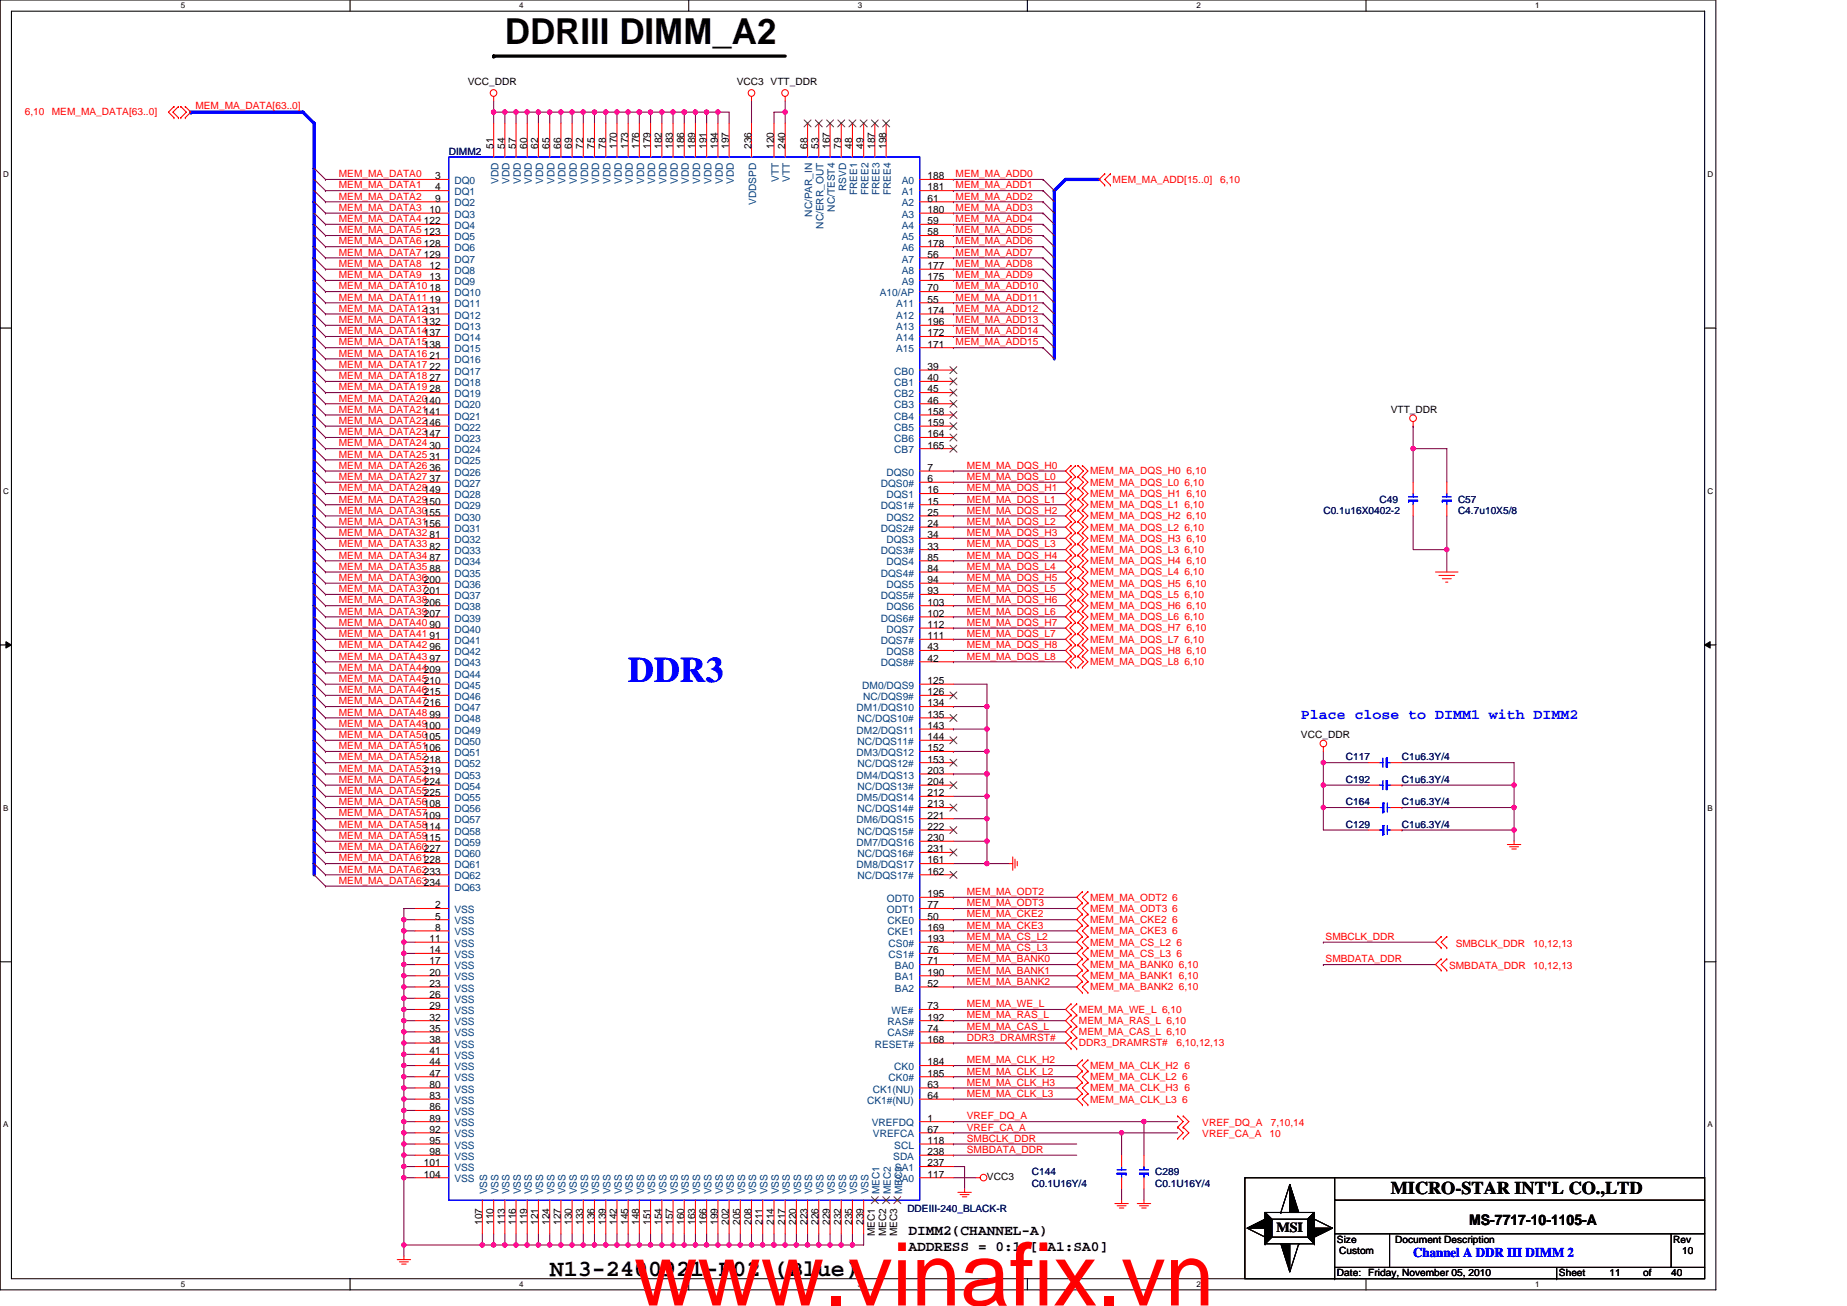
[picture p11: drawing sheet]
<svg xmlns="http://www.w3.org/2000/svg" width="297mm" height="210mm" viewBox="0 0 297 210" stroke-linecap="round" stroke-linejoin="round" font-family="sans-serif">
<defs><g id="words">
<text font-size="14.1" fill="#f00" x="102" y="209.9">www.vinafix.vn</text>
<text font-size="5.8" x="81.2" y="7">DDRIII DIMM_A2</text>
<text font-size="5.8" fill="#00f" x="101" y="109.7">DDR3</text>
<text font-size="3.8" x="88.4" y="205.1">N13-2400921-F02 (Blue)</text>
<text font-size="2.9" x="223.7" y="192">MICRO-STAR INT'L CO.,LTD</text>
<text font-size="2.3" fill="#00f" x="209.2" y="115.5">Place close to DIMM1 with DIMM2</text>
<g font-size="2.3">
<text x="236.3" y="196.9">MS-7717-10-1105-A</text>
<text x="146.1" y="198.5">DIMM2(CHANNEL-A)</text>
<text x="146.1" y="201.1">ADDRESS = 0:1 [SA1:SA0]</text>
</g>
<text font-size="2.2" x="205.3" y="198">MSI</text>
<text font-size="2.2" fill="#00f" x="227.3" y="202.1">Channel A DDR III DIMM 2</text>
<g font-size="1.6" fill="#f00">
<text x="31.4" y="17.5">MEM_MA_DATA[63..0]</text>
<text x="4" y="18.6">6,10</text>
<text x="8.3" y="18.6">MEM_MA_DATA[63..0]</text>
<text x="54.5" y="28.5">MEM_MA_DATA0</text>
<text x="153.7" y="28.5">MEM_MA_ADD0</text>
<text x="178.9" y="29.4">MEM_MA_ADD[15..0]</text>
<text x="196.3" y="29.4">6,10</text>
<text x="54.5" y="30.3">MEM_MA_DATA1</text>
<text x="54.5" y="33.9">MEM_MA_DATA3</text>
<text x="54.5" y="32.1">MEM_MA_DATA2</text>
<text x="54.5" y="35.7">MEM_MA_DATA4</text>
<text x="153.7" y="30.3">MEM_MA_ADD1</text>
<text x="153.7" y="35.7">MEM_MA_ADD4</text>
<text x="153.7" y="32.1">MEM_MA_ADD2</text>
<text x="153.7" y="33.9">MEM_MA_ADD3</text>
<text x="54.5" y="41.1">MEM_MA_DATA7</text>
<text x="54.5" y="39.3">MEM_MA_DATA6</text>
<text x="54.5" y="37.5">MEM_MA_DATA5</text>
<text x="153.7" y="41.1">MEM_MA_ADD7</text>
<text x="153.7" y="37.5">MEM_MA_ADD5</text>
<text x="153.7" y="39.3">MEM_MA_ADD6</text>
<text x="54.5" y="44.7">MEM_MA_DATA9</text>
<text x="54.5" y="46.5">MEM_MA_DATA10</text>
<text x="54.5" y="42.9">MEM_MA_DATA8</text>
<text x="153.7" y="46.5">MEM_MA_ADD10</text>
<text x="153.7" y="44.7">MEM_MA_ADD9</text>
<text x="153.7" y="42.9">MEM_MA_ADD8</text>
<text x="54.5" y="48.3">MEM_MA_DATA11</text>
<text x="54.5" y="51.9">MEM_MA_DATA13132</text>
<text x="54.5" y="53.7">MEM_MA_DATA14137</text>
<text x="54.5" y="50.1">MEM_MA_DATA12131</text>
<text x="153.7" y="53.7">MEM_MA_ADD14</text>
<text x="153.7" y="48.3">MEM_MA_ADD11</text>
<text x="153.7" y="50.1">MEM_MA_ADD12</text>
<text x="153.7" y="51.9">MEM_MA_ADD13</text>
<text x="54.5" y="57.3">MEM_MA_DATA16</text>
<text x="54.5" y="59.1">MEM_MA_DATA17</text>
<text x="54.5" y="55.5">MEM_MA_DATA15138</text>
<text x="153.7" y="55.5">MEM_MA_ADD15</text>
<text x="54.5" y="61">MEM_MA_DATA18</text>
<text x="54.5" y="62.8">MEM_MA_DATA19</text>
<text x="54.5" y="64.6">MEM_MA_DATA20140</text>
<text x="54.5" y="66.4">MEM_MA_DATA21141</text>
<text x="54.5" y="68.2">MEM_MA_DATA22146</text>
<text x="54.5" y="71.8">MEM_MA_DATA24</text>
<text x="54.5" y="70">MEM_MA_DATA23147</text>
<text x="54.5" y="77.2">MEM_MA_DATA27</text>
<text x="54.5" y="75.4">MEM_MA_DATA26</text>
<text x="54.5" y="73.6">MEM_MA_DATA25</text>
<text x="155.5" y="75.4">MEM_MA_DQS_H0</text>
<text x="155.5" y="77.2">MEM_MA_DQS_L0</text>
<text x="175.3" y="76.3">MEM_MA_DQS_H0 6,10</text>
<text x="54.5" y="82.6">MEM_MA_DATA30155</text>
<text x="54.5" y="79">MEM_MA_DATA28149</text>
<text x="54.5" y="80.8">MEM_MA_DATA29150</text>
<text x="155.5" y="80.8">MEM_MA_DQS_L1</text>
<text x="155.5" y="79">MEM_MA_DQS_H1</text>
<text x="155.5" y="82.6">MEM_MA_DQS_H2</text>
<text x="175.3" y="78.1">MEM_MA_DQS_L0 6,10</text>
<text x="175.3" y="81.7">MEM_MA_DQS_L1 6,10</text>
<text x="175.3" y="79.9">MEM_MA_DQS_H1 6,10</text>
<text x="175.3" y="83.5">MEM_MA_DQS_H2 6,10</text>
<text x="54.5" y="88">MEM_MA_DATA33</text>
<text x="54.5" y="84.4">MEM_MA_DATA31156</text>
<text x="54.5" y="89.8">MEM_MA_DATA34</text>
<text x="54.5" y="86.2">MEM_MA_DATA32</text>
<text x="155.5" y="86.2">MEM_MA_DQS_H3</text>
<text x="155.5" y="84.4">MEM_MA_DQS_L2</text>
<text x="155.5" y="89.8">MEM_MA_DQS_H4</text>
<text x="155.5" y="88">MEM_MA_DQS_L3</text>
<text x="175.3" y="85.3">MEM_MA_DQS_L2 6,10</text>
<text x="175.3" y="88.9">MEM_MA_DQS_L3 6,10</text>
<text x="175.3" y="87.1">MEM_MA_DQS_H3 6,10</text>
<text x="54.5" y="95.2">MEM_MA_DATA37201</text>
<text x="54.5" y="93.4">MEM_MA_DATA36200</text>
<text x="54.5" y="91.6">MEM_MA_DATA35</text>
<text x="155.5" y="93.4">MEM_MA_DQS_H5</text>
<text x="155.5" y="91.6">MEM_MA_DQS_L4</text>
<text x="155.5" y="95.2">MEM_MA_DQS_L5</text>
<text x="175.3" y="92.5">MEM_MA_DQS_L4 6,10</text>
<text x="175.3" y="90.7">MEM_MA_DQS_H4 6,10</text>
<text x="175.3" y="94.3">MEM_MA_DQS_H5 6,10</text>
<text x="54.5" y="100.6">MEM_MA_DATA40</text>
<text x="54.5" y="98.8">MEM_MA_DATA39207</text>
<text x="54.5" y="97">MEM_MA_DATA38206</text>
<text x="155.5" y="100.6">MEM_MA_DQS_H7</text>
<text x="155.5" y="98.8">MEM_MA_DQS_L6</text>
<text x="155.5" y="97">MEM_MA_DQS_H6</text>
<text x="175.3" y="96.1">MEM_MA_DQS_L5 6,10</text>
<text x="175.3" y="99.7">MEM_MA_DQS_L6 6,10</text>
<text x="175.3" y="97.9">MEM_MA_DQS_H6 6,10</text>
<text x="175.3" y="101.5">MEM_MA_DQS_H7 6,10</text>
<text x="54.5" y="107.8">MEM_MA_DATA44209</text>
<text x="54.5" y="102.4">MEM_MA_DATA41</text>
<text x="54.5" y="104.2">MEM_MA_DATA42</text>
<text x="54.5" y="106">MEM_MA_DATA43</text>
<text x="155.5" y="102.4">MEM_MA_DQS_L7</text>
<text x="155.5" y="106">MEM_MA_DQS_L8</text>
<text x="155.5" y="104.2">MEM_MA_DQS_H8</text>
<text x="175.3" y="103.3">MEM_MA_DQS_L7 6,10</text>
<text x="175.3" y="106.9">MEM_MA_DQS_L8 6,10</text>
<text x="175.3" y="105.1">MEM_MA_DQS_H8 6,10</text>
<text x="54.5" y="113.2">MEM_MA_DATA47216</text>
<text x="54.5" y="111.4">MEM_MA_DATA46215</text>
<text x="54.5" y="109.6">MEM_MA_DATA45210</text>
<text x="54.5" y="118.7">MEM_MA_DATA50105</text>
<text x="54.5" y="115.1">MEM_MA_DATA48</text>
<text x="54.5" y="116.9">MEM_MA_DATA49100</text>
<text x="54.5" y="122.3">MEM_MA_DATA52218</text>
<text x="54.5" y="120.5">MEM_MA_DATA51106</text>
<text x="54.5" y="124.1">MEM_MA_DATA53219</text>
<text x="54.5" y="125.9">MEM_MA_DATA54224</text>
<text x="54.5" y="131.3">MEM_MA_DATA57109</text>
<text x="54.5" y="127.7">MEM_MA_DATA55225</text>
<text x="54.5" y="129.5">MEM_MA_DATA56108</text>
<text x="54.5" y="134.9">MEM_MA_DATA59115</text>
<text x="54.5" y="136.7">MEM_MA_DATA60227</text>
<text x="54.5" y="133.1">MEM_MA_DATA58114</text>
<text x="54.5" y="138.5">MEM_MA_DATA61228</text>
<text x="54.5" y="142.1">MEM_MA_DATA63234</text>
<text x="54.5" y="140.3">MEM_MA_DATA62233</text>
<text x="155.5" y="143.9">MEM_MA_ODT2</text>
<text x="155.5" y="149.3">MEM_MA_CKE3</text>
<text x="155.5" y="147.5">MEM_MA_CKE2</text>
<text x="155.5" y="145.7">MEM_MA_ODT3</text>
<text x="175.3" y="146.6">MEM_MA_ODT3 6</text>
<text x="175.3" y="144.8">MEM_MA_ODT2 6</text>
<text x="175.3" y="148.4">MEM_MA_CKE2 6</text>
<text x="155.5" y="154.7">MEM_MA_BANK0</text>
<text x="155.5" y="151.1">MEM_MA_CS_L2</text>
<text x="155.5" y="152.9">MEM_MA_CS_L3</text>
<text x="175.3" y="150.2">MEM_MA_CKE3 6</text>
<text x="175.3" y="152">MEM_MA_CS_L2 6</text>
<text x="175.3" y="153.8">MEM_MA_CS_L3 6</text>
<text x="175.3" y="155.6">MEM_MA_BANK0 6,10</text>
<text x="213.2" y="151.1">SMBCLK_DDR</text>
<text x="213.2" y="154.7">SMBDATA_DDR</text>
<text x="233" y="155.8">SMBDATA_DDR</text>
<text x="234.1" y="152.2">SMBCLK_DDR</text>
<text x="246.6" y="152.2">10,12,13</text>
<text x="246.6" y="155.8">10,12,13</text>
<text x="155.5" y="158.3">MEM_MA_BANK2</text>
<text x="155.5" y="156.5">MEM_MA_BANK1</text>
<text x="155.5" y="161.9">MEM_MA_WE_L</text>
<text x="175.3" y="157.4">MEM_MA_BANK1 6,10</text>
<text x="175.3" y="159.2">MEM_MA_BANK2 6,10</text>
<text x="155.5" y="167.3">DDR3_DRAMRST#</text>
<text x="155.5" y="163.7">MEM_MA_RAS_L</text>
<text x="155.5" y="165.5">MEM_MA_CAS_L</text>
<text x="173.5" y="162.8">MEM_MA_WE_L 6,10</text>
<text x="173.5" y="164.6">MEM_MA_RAS_L 6,10</text>
<text x="173.5" y="166.5">MEM_MA_CAS_L 6,10</text>
<text x="155.5" y="171">MEM_MA_CLK_H2</text>
<text x="155.5" y="172.8">MEM_MA_CLK_L2</text>
<text x="173.5" y="168.3">DDR3_DRAMRST#</text>
<text x="175.3" y="173.7">MEM_MA_CLK_L2 6</text>
<text x="175.3" y="171.9">MEM_MA_CLK_H2 6</text>
<text x="189.2" y="168.3">6,10,12,13</text>
<text x="155.5" y="180">VREF_DQ_A</text>
<text x="155.5" y="174.6">MEM_MA_CLK_H3</text>
<text x="155.5" y="176.4">MEM_MA_CLK_L3</text>
<text x="175.3" y="175.5">MEM_MA_CLK_H3 6</text>
<text x="175.3" y="177.3">MEM_MA_CLK_L3 6</text>
<text x="155.5" y="183.6">SMBCLK_DDR</text>
<text x="155.5" y="185.4">SMBDATA_DDR</text>
<text x="155.5" y="181.8">VREF_CA_A</text>
<text x="193.4" y="181.1">VREF_DQ_A</text>
<text x="193.4" y="182.9">VREF_CA_A</text>
<text x="204.2" y="182.9">10</text>
<text x="204.4" y="181.1">7,10,14</text>
</g>
<g font-size="1.6">
<text x="75.2" y="13.7">VCC_DDR</text>
<text x="118.5" y="13.7">VCC3 VTT_DDR</text>
<text x="79.4" y="24" transform="rotate(-90 79.4 24)">51</text>
<text x="81.2" y="24" transform="rotate(-90 81.2 24)">54</text>
<text x="83" y="24" transform="rotate(-90 83 24)">57</text>
<text x="84.8" y="24" transform="rotate(-90 84.8 24)">60</text>
<text x="86.6" y="24" transform="rotate(-90 86.6 24)">62</text>
<text x="88.4" y="24" transform="rotate(-90 88.4 24)">65</text>
<text x="90.2" y="24" transform="rotate(-90 90.2 24)">66</text>
<text x="92" y="24" transform="rotate(-90 92 24)">69</text>
<text x="93.8" y="24" transform="rotate(-90 93.8 24)">72</text>
<text x="95.6" y="24" transform="rotate(-90 95.6 24)">75</text>
<text x="97.4" y="24" transform="rotate(-90 97.4 24)">78</text>
<text x="99.2" y="24" transform="rotate(-90 99.2 24)">170</text>
<text x="101" y="24" transform="rotate(-90 101 24)">173</text>
<text x="102.8" y="24" transform="rotate(-90 102.8 24)">176</text>
<text x="104.6" y="24" transform="rotate(-90 104.6 24)">179</text>
<text x="106.4" y="24" transform="rotate(-90 106.4 24)">182</text>
<text x="108.2" y="24" transform="rotate(-90 108.2 24)">183</text>
<text x="110" y="24" transform="rotate(-90 110 24)">186</text>
<text x="111.8" y="24" transform="rotate(-90 111.8 24)">189</text>
<text x="113.6" y="24" transform="rotate(-90 113.6 24)">191</text>
<text x="115.4" y="24" transform="rotate(-90 115.4 24)">194</text>
<text x="117.2" y="24" transform="rotate(-90 117.2 24)">197</text>
<text x="120.8" y="24" transform="rotate(-90 120.8 24)">236</text>
<text x="124.5" y="24" transform="rotate(-90 124.5 24)">120</text>
<text x="126.3" y="24" transform="rotate(-90 126.3 24)">240</text>
<text x="129.9" y="24" transform="rotate(-90 129.9 24)">68</text>
<text x="131.7" y="24" transform="rotate(-90 131.7 24)">53</text>
<text x="133.5" y="24" transform="rotate(-90 133.5 24)">167</text>
<text x="135.3" y="24" transform="rotate(-90 135.3 24)">79</text>
<text x="137.1" y="24" transform="rotate(-90 137.1 24)">48</text>
<text x="138.9" y="24" transform="rotate(-90 138.9 24)">49</text>
<text x="140.7" y="24" transform="rotate(-90 140.7 24)">187</text>
<text x="142.5" y="24" transform="rotate(-90 142.5 24)">198</text>
<text x="70" y="28.8">3</text>
<text x="149.2" y="28.8">188</text>
<text x="69.1" y="34.2">10</text>
<text x="70" y="30.6">4</text>
<text x="70" y="32.4">9</text>
<text x="149.2" y="30.6">181</text>
<text x="149.2" y="32.4">61</text>
<text x="149.2" y="34.2">180</text>
<text x="68.2" y="36">122</text>
<text x="68.2" y="37.8">123</text>
<text x="68.2" y="39.6">128</text>
<text x="68.2" y="41.4">129</text>
<text x="149.2" y="36">59</text>
<text x="149.2" y="37.8">58</text>
<text x="149.2" y="39.6">178</text>
<text x="149.2" y="41.4">56</text>
<text x="69.1" y="43.3">12</text>
<text x="69.1" y="45.1">13</text>
<text x="69.1" y="46.9">18</text>
<text x="149.2" y="43.3">177</text>
<text x="149.2" y="45.1">175</text>
<text x="149.2" y="46.9">70</text>
<text x="69.1" y="48.7">19</text>
<text x="149.2" y="48.7">55</text>
<text x="149.2" y="50.5">174</text>
<text x="149.2" y="52.3">196</text>
<text x="69.1" y="57.7">21</text>
<text x="69.1" y="59.5">22</text>
<text x="149.2" y="59.5">39</text>
<text x="149.2" y="54.1">172</text>
<text x="149.2" y="55.9">171</text>
<text x="69.1" y="61.3">27</text>
<text x="69.1" y="63.1">28</text>
<text x="149.2" y="61.3">40</text>
<text x="149.2" y="63.1">45</text>
<text x="149.2" y="64.9">46</text>
<text x="149.2" y="66.7">158</text>
<text x="149.2" y="68.5">159</text>
<text x="149.2" y="70.3">164</text>
<text x="223.7" y="66.4">VTT_DDR</text>
<text x="69.1" y="72.1">30</text>
<text x="69.1" y="73.9">31</text>
<text x="69.1" y="75.7">36</text>
<text x="69.1" y="77.5">37</text>
<text x="149.2" y="72.1">165</text>
<text x="149.2" y="75.7">7</text>
<text x="149.2" y="77.5">6</text>
<text x="149.2" y="79.3">16</text>
<text x="149.2" y="82.9">25</text>
<text x="149.2" y="81.1">15</text>
<text x="69.1" y="86.5">81</text>
<text x="69.1" y="88.3">82</text>
<text x="149.2" y="86.5">34</text>
<text x="149.2" y="84.7">24</text>
<text x="149.2" y="88.3">33</text>
<text x="69.1" y="90.1">87</text>
<text x="69.1" y="91.9">88</text>
<text x="149.2" y="90.1">85</text>
<text x="149.2" y="93.7">94</text>
<text x="149.2" y="91.9">84</text>
<text x="149.2" y="95.5">93</text>
<text x="69.1" y="101">90</text>
<text x="149.2" y="97.4">103</text>
<text x="149.2" y="101">112</text>
<text x="149.2" y="99.2">102</text>
<text x="69.1" y="102.8">91</text>
<text x="69.1" y="104.6">96</text>
<text x="69.1" y="106.4">97</text>
<text x="149.2" y="104.6">43</text>
<text x="149.2" y="102.8">111</text>
<text x="149.2" y="106.4">42</text>
<text x="149.2" y="111.8">126</text>
<text x="149.2" y="110">125</text>
<text x="149.2" y="113.6">134</text>
<text x="69.1" y="115.4">99</text>
<text x="149.2" y="115.4">135</text>
<text x="149.2" y="119">144</text>
<text x="149.2" y="117.2">143</text>
<text x="209.2" y="118.7">VCC_DDR</text>
<text x="149.2" y="122.6">153</text>
<text x="149.2" y="120.8">152</text>
<text x="149.2" y="124.4">203</text>
<text x="149.2" y="126.2">204</text>
<text x="149.2" y="129.8">213</text>
<text x="149.2" y="128">212</text>
<text x="149.2" y="131.6">221</text>
<text x="149.2" y="133.4">222</text>
<text x="149.2" y="137">231</text>
<text x="149.2" y="135.2">230</text>
<text x="149.2" y="140.6">162</text>
<text x="149.2" y="138.8">161</text>
<text x="70" y="146.1">2</text>
<text x="70" y="147.8">5</text>
<text x="70" y="149.6">8</text>
<text x="149.2" y="144.3">195</text>
<text x="149.2" y="146.1">77</text>
<text x="149.2" y="147.8">50</text>
<text x="149.2" y="149.6">169</text>
<text x="69.1" y="151.5">11</text>
<text x="69.1" y="155.1">17</text>
<text x="69.1" y="153.3">14</text>
<text x="149.2" y="155.1">71</text>
<text x="149.2" y="151.5">193</text>
<text x="149.2" y="153.3">76</text>
<text x="69.1" y="156.9">20</text>
<text x="69.1" y="158.7">23</text>
<text x="69.1" y="160.5">26</text>
<text x="149.2" y="156.9">190</text>
<text x="149.2" y="158.7">52</text>
<text x="69.1" y="162.3">29</text>
<text x="69.1" y="164.1">32</text>
<text x="69.1" y="165.9">35</text>
<text x="69.1" y="167.7">38</text>
<text x="149.2" y="167.7">168</text>
<text x="149.2" y="162.3">73</text>
<text x="149.2" y="165.9">74</text>
<text x="149.2" y="164.1">192</text>
<text x="69.1" y="169.5">41</text>
<text x="69.1" y="171.3">44</text>
<text x="69.1" y="173.1">47</text>
<text x="149.2" y="171.3">184</text>
<text x="149.2" y="173.1">185</text>
<text x="69.1" y="174.9">80</text>
<text x="69.1" y="176.7">83</text>
<text x="69.1" y="178.5">86</text>
<text x="149.2" y="176.7">64</text>
<text x="149.2" y="174.9">63</text>
<text x="69.1" y="182.1">92</text>
<text x="69.1" y="183.9">95</text>
<text x="69.1" y="185.7">98</text>
<text x="69.1" y="180.3">89</text>
<text x="149.2" y="183.9">118</text>
<text x="149.2" y="180.3">1</text>
<text x="149.2" y="185.7">238</text>
<text x="149.2" y="182.1">67</text>
<text x="68.2" y="187.5">101</text>
<text x="68.2" y="189.3">104</text>
<text x="149.2" y="189.3">117</text>
<text x="149.2" y="187.5">237</text>
<text x="158.7" y="189.7">VCC3</text>
<text x="77.6" y="197" transform="rotate(-90 77.6 197)">107</text>
<text x="79.4" y="197" transform="rotate(-90 79.4 197)">110</text>
<text x="81.2" y="197" transform="rotate(-90 81.2 197)">113</text>
<text x="83" y="197" transform="rotate(-90 83 197)">116</text>
<text x="84.8" y="197" transform="rotate(-90 84.8 197)">119</text>
<text x="86.6" y="197" transform="rotate(-90 86.6 197)">121</text>
<text x="88.4" y="197" transform="rotate(-90 88.4 197)">124</text>
<text x="90.2" y="197" transform="rotate(-90 90.2 197)">127</text>
<text x="92" y="197" transform="rotate(-90 92 197)">130</text>
<text x="93.8" y="197" transform="rotate(-90 93.8 197)">133</text>
<text x="95.6" y="197" transform="rotate(-90 95.6 197)">136</text>
<text x="97.4" y="197" transform="rotate(-90 97.4 197)">139</text>
<text x="99.2" y="197" transform="rotate(-90 99.2 197)">142</text>
<text x="101" y="197" transform="rotate(-90 101 197)">145</text>
<text x="102.8" y="197" transform="rotate(-90 102.8 197)">148</text>
<text x="104.6" y="197" transform="rotate(-90 104.6 197)">151</text>
<text x="106.4" y="197" transform="rotate(-90 106.4 197)">154</text>
<text x="108.2" y="197" transform="rotate(-90 108.2 197)">157</text>
<text x="110" y="197" transform="rotate(-90 110 197)">160</text>
<text x="111.8" y="197" transform="rotate(-90 111.8 197)">163</text>
<text x="113.6" y="197" transform="rotate(-90 113.6 197)">166</text>
<text x="115.4" y="197" transform="rotate(-90 115.4 197)">199</text>
<text x="117.2" y="197" transform="rotate(-90 117.2 197)">202</text>
<text x="119" y="197" transform="rotate(-90 119 197)">205</text>
<text x="120.8" y="197" transform="rotate(-90 120.8 197)">208</text>
<text x="122.6" y="197" transform="rotate(-90 122.6 197)">211</text>
<text x="124.5" y="197" transform="rotate(-90 124.5 197)">214</text>
<text x="126.3" y="197" transform="rotate(-90 126.3 197)">217</text>
<text x="128.1" y="197" transform="rotate(-90 128.1 197)">220</text>
<text x="129.9" y="197" transform="rotate(-90 129.9 197)">223</text>
<text x="131.7" y="197" transform="rotate(-90 131.7 197)">226</text>
<text x="133.5" y="197" transform="rotate(-90 133.5 197)">229</text>
<text x="135.3" y="197" transform="rotate(-90 135.3 197)">232</text>
<text x="137.1" y="197" transform="rotate(-90 137.1 197)">235</text>
<text x="138.9" y="197" transform="rotate(-90 138.9 197)">239</text>
<text x="140.7" y="198.8" transform="rotate(-90 140.7 198.8)">MEC1</text>
<text x="142.5" y="198.8" transform="rotate(-90 142.5 198.8)">MEC2</text>
<text x="144.3" y="198.8" transform="rotate(-90 144.3 198.8)">MEC3</text>
<text x="215" y="199.8">Size</text>
<text x="215.4" y="201.6">Custom</text>
<text x="224.4" y="199.8">Document Description</text>
<text x="269.1" y="199.8">Rev</text>
<text x="270.5" y="201.6">10</text>
<text x="215" y="205.2">Date:</text>
<text x="220" y="205.2">Friday, November 05, 2010</text>
<text x="250.7" y="205.2">Sheet</text>
<text x="258.8" y="205.2">11</text>
<text x="264.2" y="205.2">of</text>
<text x="268.7" y="205.2">40</text>
</g>
<g font-size="1.6" fill="#000080">
<text x="72.2" y="24.9">DIMM2</text>
<text x="212.8" y="82.6">C0.1u16X0402-2</text>
<text x="221.8" y="80.8">C49</text>
<text x="234.5" y="80.8">C57</text>
<text x="234.5" y="82.6">C4.7u10X5/8</text>
<text x="216.4" y="122.3">C117</text>
<text x="216.4" y="125.9">C192</text>
<text x="225.5" y="122.3">C1u6.3Y/4</text>
<text x="225.5" y="125.9">C1u6.3Y/4</text>
<text x="216.4" y="129.5">C164</text>
<text x="225.5" y="129.5">C1u6.3Y/4</text>
<text x="216.4" y="133.1">C129</text>
<text x="225.5" y="133.1">C1u6.3Y/4</text>
<text x="165.9" y="189">C144</text>
<text x="165.9" y="190.8">C0.1U16Y/4</text>
<text x="185.8" y="189">C289</text>
<text x="185.8" y="190.8">C0.1U16Y/4</text>
<text x="145.9" y="194.9">DDEIII-240_BLACK-R</text>
</g>
<g font-size="1.6" fill="#004080">
<text x="73.1" y="29.6">DQ0</text>
<text x="80.2" y="29.6" transform="rotate(-90 80.2 29.6)">VDD</text>
<text x="82" y="29.6" transform="rotate(-90 82 29.6)">VDD</text>
<text x="83.8" y="29.6" transform="rotate(-90 83.8 29.6)">VDD</text>
<text x="85.6" y="29.6" transform="rotate(-90 85.6 29.6)">VDD</text>
<text x="87.4" y="29.6" transform="rotate(-90 87.4 29.6)">VDD</text>
<text x="89.2" y="29.6" transform="rotate(-90 89.2 29.6)">VDD</text>
<text x="91" y="29.6" transform="rotate(-90 91 29.6)">VDD</text>
<text x="92.8" y="29.6" transform="rotate(-90 92.8 29.6)">VDD</text>
<text x="94.6" y="29.6" transform="rotate(-90 94.6 29.6)">VDD</text>
<text x="96.4" y="29.6" transform="rotate(-90 96.4 29.6)">VDD</text>
<text x="98.2" y="29.6" transform="rotate(-90 98.2 29.6)">VDD</text>
<text x="100" y="29.6" transform="rotate(-90 100 29.6)">VDD</text>
<text x="101.8" y="29.6" transform="rotate(-90 101.8 29.6)">VDD</text>
<text x="103.6" y="29.6" transform="rotate(-90 103.6 29.6)">VDD</text>
<text x="105.4" y="29.6" transform="rotate(-90 105.4 29.6)">VDD</text>
<text x="107.2" y="29.6" transform="rotate(-90 107.2 29.6)">VDD</text>
<text x="109" y="29.6" transform="rotate(-90 109 29.6)">VDD</text>
<text x="110.8" y="29.6" transform="rotate(-90 110.8 29.6)">VDD</text>
<text x="112.6" y="29.6" transform="rotate(-90 112.6 29.6)">VDD</text>
<text x="114.4" y="29.6" transform="rotate(-90 114.4 29.6)">VDD</text>
<text x="116.2" y="29.6" transform="rotate(-90 116.2 29.6)">VDD</text>
<text x="118" y="29.6" transform="rotate(-90 118 29.6)">VDD</text>
<text x="125.2" y="29.2" transform="rotate(-90 125.2 29.2)">VTT</text>
<text x="127" y="29.2" transform="rotate(-90 127 29.2)">VTT</text>
<text x="145" y="29.6">A0</text>
<text x="73.1" y="31.4">DQ1</text>
<text x="73.1" y="33.2">DQ2</text>
<text x="73.1" y="35">DQ3</text>
<text x="121.6" y="33" transform="rotate(-90 121.6 33)">VDDSPD</text>
<text x="130.6" y="34.9" transform="rotate(-90 130.6 34.9)">NC/PAR_IN</text>
<text x="134.3" y="34" transform="rotate(-90 134.3 34)">NC/TEST4</text>
<text x="136.1" y="30.7" transform="rotate(-90 136.1 30.7)">RSVD</text>
<text x="137.9" y="31.4" transform="rotate(-90 137.9 31.4)">FREE1</text>
<text x="139.7" y="31.4" transform="rotate(-90 139.7 31.4)">FREE2</text>
<text x="141.5" y="31.4" transform="rotate(-90 141.5 31.4)">FREE3</text>
<text x="143.3" y="31.4" transform="rotate(-90 143.3 31.4)">FREE4</text>
<text x="145" y="31.4">A1</text>
<text x="145" y="33.2">A2</text>
<text x="145" y="35">A3</text>
<text x="73.1" y="36.8">DQ4</text>
<text x="73.1" y="38.6">DQ5</text>
<text x="73.1" y="40.4">DQ6</text>
<text x="132.4" y="36.8" transform="rotate(-90 132.4 36.8)">NC/ERR_OUT</text>
<text x="145" y="36.8">A4</text>
<text x="145" y="38.6">A5</text>
<text x="145" y="40.4">A6</text>
<text x="73.1" y="42.2">DQ7</text>
<text x="73.1" y="44">DQ8</text>
<text x="73.1" y="45.8">DQ9</text>
<text x="73.1" y="47.6">DQ10</text>
<text x="141.5" y="47.6">A10/AP</text>
<text x="145" y="42.2">A7</text>
<text x="145" y="44">A8</text>
<text x="145" y="45.8">A9</text>
<text x="73.1" y="49.4">DQ11</text>
<text x="73.1" y="51.2">DQ12</text>
<text x="73.1" y="53">DQ13</text>
<text x="144.1" y="49.4">A11</text>
<text x="144.1" y="51.2">A12</text>
<text x="144.1" y="53">A13</text>
<text x="73.1" y="54.8">DQ14</text>
<text x="73.1" y="56.6">DQ15</text>
<text x="73.1" y="58.4">DQ16</text>
<text x="144.1" y="54.8">A14</text>
<text x="144.1" y="56.6">A15</text>
<text x="73.1" y="60.2">DQ17</text>
<text x="73.1" y="62.1">DQ18</text>
<text x="73.1" y="63.9">DQ19</text>
<text x="73.1" y="65.7">DQ20</text>
<text x="143.8" y="60.2">CB0</text>
<text x="143.8" y="62.1">CB1</text>
<text x="143.8" y="63.9">CB2</text>
<text x="143.8" y="65.7">CB3</text>
<text x="73.1" y="67.5">DQ21</text>
<text x="73.1" y="69.3">DQ22</text>
<text x="73.1" y="71.1">DQ23</text>
<text x="143.8" y="67.5">CB4</text>
<text x="143.8" y="69.3">CB5</text>
<text x="143.8" y="71.1">CB6</text>
<text x="73.1" y="72.9">DQ24</text>
<text x="73.1" y="74.7">DQ25</text>
<text x="73.1" y="76.5">DQ26</text>
<text x="142.6" y="76.5">DQS0</text>
<text x="143.8" y="72.9">CB7</text>
<text x="73.1" y="78.3">DQ27</text>
<text x="73.1" y="80.1">DQ28</text>
<text x="73.1" y="81.9">DQ29</text>
<text x="73.1" y="83.7">DQ30</text>
<text x="141.6" y="78.3">DQS0#</text>
<text x="141.6" y="81.9">DQS1#</text>
<text x="142.6" y="80.1">DQS1</text>
<text x="142.6" y="83.7">DQS2</text>
<text x="73.1" y="85.5">DQ31</text>
<text x="73.1" y="87.3">DQ32</text>
<text x="73.1" y="89.1">DQ33</text>
<text x="141.6" y="85.5">DQS2#</text>
<text x="141.6" y="89.1">DQS3#</text>
<text x="142.6" y="87.3">DQS3</text>
<text x="73.1" y="90.9">DQ34</text>
<text x="73.1" y="92.7">DQ35</text>
<text x="73.1" y="94.5">DQ36</text>
<text x="141.6" y="92.7">DQS4#</text>
<text x="142.6" y="90.9">DQS4</text>
<text x="142.6" y="94.5">DQS5</text>
<text x="73.1" y="96.3">DQ37</text>
<text x="73.1" y="98.1">DQ38</text>
<text x="73.1" y="99.9">DQ39</text>
<text x="73.1" y="101.7">DQ40</text>
<text x="141.6" y="96.3">DQS5#</text>
<text x="141.6" y="99.9">DQS6#</text>
<text x="142.6" y="98.1">DQS6</text>
<text x="142.6" y="101.7">DQS7</text>
<text x="73.1" y="103.5">DQ41</text>
<text x="73.1" y="105.3">DQ42</text>
<text x="73.1" y="107.1">DQ43</text>
<text x="141.6" y="103.5">DQS7#</text>
<text x="141.6" y="107.1">DQS8#</text>
<text x="142.6" y="105.3">DQS8</text>
<text x="73.1" y="108.9">DQ44</text>
<text x="73.1" y="110.7">DQ45</text>
<text x="73.1" y="112.5">DQ46</text>
<text x="138.7" y="110.7">DM0/DQS9</text>
<text x="138.8" y="112.5">NC/DQS9#</text>
<text x="73.1" y="114.3">DQ47</text>
<text x="73.1" y="116.2">DQ48</text>
<text x="73.1" y="118">DQ49</text>
<text x="73.1" y="119.8">DQ50</text>
<text x="137.8" y="114.3">DM1/DQS10</text>
<text x="137.8" y="118">DM2/DQS11</text>
<text x="137.9" y="116.2">NC/DQS10#</text>
<text x="137.9" y="119.8">NC/DQS11#</text>
<text x="73.1" y="121.6">DQ51</text>
<text x="73.1" y="123.4">DQ52</text>
<text x="73.1" y="125.2">DQ53</text>
<text x="137.8" y="121.6">DM3/DQS12</text>
<text x="137.8" y="125.2">DM4/DQS13</text>
<text x="137.9" y="123.4">NC/DQS12#</text>
<text x="73.1" y="127">DQ54</text>
<text x="73.1" y="128.8">DQ55</text>
<text x="73.1" y="130.6">DQ56</text>
<text x="137.8" y="128.8">DM5/DQS14</text>
<text x="137.9" y="127">NC/DQS13#</text>
<text x="137.9" y="130.6">NC/DQS14#</text>
<text x="73.1" y="132.4">DQ57</text>
<text x="73.1" y="134.2">DQ58</text>
<text x="73.1" y="136">DQ59</text>
<text x="73.1" y="137.8">DQ60</text>
<text x="137.8" y="132.4">DM6/DQS15</text>
<text x="137.8" y="136">DM7/DQS16</text>
<text x="137.9" y="134.2">NC/DQS15#</text>
<text x="137.9" y="137.8">NC/DQS16#</text>
<text x="73.1" y="139.6">DQ61</text>
<text x="73.1" y="141.4">DQ62</text>
<text x="73.1" y="143.2">DQ63</text>
<text x="137.8" y="139.6">DM8/DQS17</text>
<text x="137.9" y="141.4">NC/DQS17#</text>
<text x="73.1" y="146.8">VSS</text>
<text x="73.1" y="148.6">VSS</text>
<text x="142.6" y="145">ODT0</text>
<text x="142.6" y="146.8">ODT1</text>
<text x="142.7" y="148.6">CKE0</text>
<text x="73.1" y="152.2">VSS</text>
<text x="73.1" y="155.8">VSS</text>
<text x="73.1" y="150.4">VSS</text>
<text x="73.1" y="154">VSS</text>
<text x="142.7" y="150.4">CKE1</text>
<text x="142.9" y="152.2">CS0#</text>
<text x="142.9" y="154">CS1#</text>
<text x="143.9" y="155.8">BA0</text>
<text x="73.1" y="157.6">VSS</text>
<text x="73.1" y="159.4">VSS</text>
<text x="73.1" y="161.2">VSS</text>
<text x="143.9" y="157.6">BA1</text>
<text x="143.9" y="159.4">BA2</text>
<text x="73.1" y="163">VSS</text>
<text x="73.1" y="164.8">VSS</text>
<text x="73.1" y="166.6">VSS</text>
<text x="142.7" y="166.6">CAS#</text>
<text x="142.7" y="164.8">RAS#</text>
<text x="143.4" y="163">WE#</text>
<text x="73.1" y="168.4">VSS</text>
<text x="73.1" y="170.3">VSS</text>
<text x="73.1" y="172.1">VSS</text>
<text x="73.1" y="173.9">VSS</text>
<text x="140.7" y="168.4">RESET#</text>
<text x="142.9" y="173.9">CK0#</text>
<text x="143.8" y="172.1">CK0</text>
<text x="73.1" y="175.7">VSS</text>
<text x="73.1" y="177.5">VSS</text>
<text x="73.1" y="179.3">VSS</text>
<text x="139.4" y="177.5">CK1#(NU)</text>
<text x="140.4" y="175.7">CK1(NU)</text>
<text x="73.1" y="182.9">VSS</text>
<text x="73.1" y="184.7">VSS</text>
<text x="73.1" y="181.1">VSS</text>
<text x="140.2" y="181.1">VREFDQ</text>
<text x="140.4" y="182.9">VREFCA</text>
<text x="143.8" y="184.7">SCL</text>
<text x="73.1" y="186.5">VSS</text>
<text x="73.1" y="188.3">VSS</text>
<text x="73.1" y="190.1">VSS</text>
<text x="143.7" y="186.5">SDA</text>
<text x="143.9" y="190.1">SA0</text>
<text x="143.9" y="188.3">SA1</text>
<text x="78.3" y="192" transform="rotate(-90 78.3 192)">VSS</text>
<text x="80.2" y="192" transform="rotate(-90 80.2 192)">VSS</text>
<text x="82" y="192" transform="rotate(-90 82 192)">VSS</text>
<text x="83.8" y="192" transform="rotate(-90 83.8 192)">VSS</text>
<text x="85.6" y="192" transform="rotate(-90 85.6 192)">VSS</text>
<text x="87.4" y="192" transform="rotate(-90 87.4 192)">VSS</text>
<text x="89.2" y="192" transform="rotate(-90 89.2 192)">VSS</text>
<text x="91" y="192" transform="rotate(-90 91 192)">VSS</text>
<text x="92.8" y="192" transform="rotate(-90 92.8 192)">VSS</text>
<text x="94.6" y="192" transform="rotate(-90 94.6 192)">VSS</text>
<text x="96.4" y="192" transform="rotate(-90 96.4 192)">VSS</text>
<text x="98.2" y="192" transform="rotate(-90 98.2 192)">VSS</text>
<text x="100" y="192" transform="rotate(-90 100 192)">VSS</text>
<text x="101.8" y="192" transform="rotate(-90 101.8 192)">VSS</text>
<text x="103.6" y="192" transform="rotate(-90 103.6 192)">VSS</text>
<text x="105.4" y="192" transform="rotate(-90 105.4 192)">VSS</text>
<text x="107.2" y="192" transform="rotate(-90 107.2 192)">VSS</text>
<text x="109" y="192" transform="rotate(-90 109 192)">VSS</text>
<text x="110.8" y="192" transform="rotate(-90 110.8 192)">VSS</text>
<text x="112.6" y="192" transform="rotate(-90 112.6 192)">VSS</text>
<text x="114.4" y="192" transform="rotate(-90 114.4 192)">VSS</text>
<text x="116.2" y="192" transform="rotate(-90 116.2 192)">VSS</text>
<text x="118" y="192" transform="rotate(-90 118 192)">VSS</text>
<text x="119.8" y="192" transform="rotate(-90 119.8 192)">VSS</text>
<text x="121.6" y="192" transform="rotate(-90 121.6 192)">VSS</text>
<text x="123.4" y="192" transform="rotate(-90 123.4 192)">VSS</text>
<text x="125.2" y="192" transform="rotate(-90 125.2 192)">VSS</text>
<text x="127" y="192" transform="rotate(-90 127 192)">VSS</text>
<text x="128.8" y="192" transform="rotate(-90 128.8 192)">VSS</text>
<text x="130.6" y="192" transform="rotate(-90 130.6 192)">VSS</text>
<text x="132.4" y="192" transform="rotate(-90 132.4 192)">VSS</text>
<text x="134.3" y="192" transform="rotate(-90 134.3 192)">VSS</text>
<text x="136.1" y="192" transform="rotate(-90 136.1 192)">VSS</text>
<text x="137.9" y="192" transform="rotate(-90 137.9 192)">VSS</text>
<text x="139.7" y="192" transform="rotate(-90 139.7 192)">VSS</text>
<text x="141.5" y="192" transform="rotate(-90 141.5 192)">MEC1</text>
<text x="143.3" y="192" transform="rotate(-90 143.3 192)">MEC2</text>
<text x="145.1" y="192" transform="rotate(-90 145.1 192)">MEC3</text>
</g>
<g font-size="1.3">
<text x="29.1" y="1.4">5</text>
<text x="83.5" y="1.4">4</text>
<text x="138" y="1.4">3</text>
<text x="192.4" y="1.4">2</text>
<text x="246.9" y="1.4">1</text>
<text x=".5" y="28.4">D</text>
<text x="274.6" y="28.4">D</text>
<text x=".5" y="79.4">C</text>
<text x="274.6" y="79.4">C</text>
<text x=".5" y="130.3">B</text>
<text x="274.6" y="130.3">B</text>
<text x=".5" y="181.3">A</text>
<text x="274.6" y="181.3">A</text>
<text x="29.1" y="206.9">5</text>
<text x="83.5" y="206.9">4</text>
<text x="138" y="206.9">3</text>
<text x="192.4" y="206.9">2</text>
<text x="246.9" y="206.9">1</text>
</g>
</g></defs>
<path d="M0 0h275.9v207.4h-275.9zM1.8 1.8h272.3v203.8h-272.3z" fill="none" stroke="#000" stroke-width=".17"/>
<g fill="#fff">
<path d="M29.1 .2h.7v1.4h-.7z"/>
<path d="M29.1 205.8h.7v1.4h-.7z"/>
</g>
<path d="M56.3 0v1.8M56.3 205.6v1.8" fill="none" stroke="#000" stroke-width=".17"/>
<g fill="#fff">
<path d="M83.5 .2h.7v1.4h-.7z"/>
<path d="M83.5 205.8h.7v1.4h-.7z"/>
</g>
<path d="M110.8 0v1.8M110.8 205.6v1.8" fill="none" stroke="#000" stroke-width=".17"/>
<g fill="#fff">
<path d="M138 .2h.7v1.4h-.7z"/>
<path d="M138 205.8h.7v1.4h-.7z"/>
</g>
<path d="M165.2 0v1.8M165.2 205.6v1.8" fill="none" stroke="#000" stroke-width=".17"/>
<g fill="#fff">
<path d="M192.4 .2h.8v1.4h-.8z"/>
<path d="M192.4 205.8h.8v1.4h-.8z"/>
</g>
<path d="M219.7 0v1.8M219.7 205.6v1.8" fill="none" stroke="#000" stroke-width=".17"/>
<g fill="#fff">
<path d="M246.9 .2h.7v1.4h-.7z"/>
<path d="M246.9 205.8h.7v1.4h-.7z"/>
<path d="M.5 27.3h.9v1.4h-.9z"/>
<path d="M274.6 27.3h.9v1.4h-.9z"/>
<path d="M.5 78.2h.9v1.5h-.9z"/>
<path d="M274.6 78.2h.9v1.5h-.9z"/>
</g>
<path d="M0 52.7h1.8M274.1 52.7h1.8" fill="none" stroke="#000" stroke-width=".17"/>
<g fill="#fff">
<path d="M.5 129.2h.9v1.4h-.9z"/>
<path d="M274.6 129.2h.9v1.4h-.9z"/>
</g>
<path d="M0 103.7h1.8M274.1 103.7h1.8" fill="none" stroke="#000" stroke-width=".17"/>
<path d="M.9 103.2l.9 .5-.9 .5zM274.1 103.7l.9-.5v1z" fill="#000" stroke="#000" stroke-width=".16"/>
<g fill="#fff">
<path d="M.5 180.1h.9v1.4h-.9z"/>
<path d="M274.6 180.1h.9v1.4h-.9z"/>
</g>
<g fill="none" stroke="#000" stroke-width=".17">
<path d="M0 154.6h1.8M274.1 154.6h1.8M200.2 189.4h73.9v16.2h-73.9zM200.6 197.5l2.9 1.4M203.5 194.9h7.9v5.1h-7.9zM203.5 198.9h.1M203.5 200h.1M203.5 194.9l1 1.1M204.5 196h5.8v2.9h-5.8zM204.5 196h.1M204.5 198.9l-1 1.1M206 194.9h.1"/>
<path d="M207.4 190.4l-1.4 4.5M208.9 200h.1M208.9 200l-1.5 4.5M210.3 198.9l1.1 1.1M211.4 194.9h.1M211.4 196h.1M211.4 200h.1M211.4 194.9l-1.1 1.1M211.4 196l2.9 1.5M214.6 193h59.5M214.6 198.4h59.5M214.6 189.4v16.2"/>
<path d="M223.5 198.4v5.4M268.7 198.4v5.4M214.6 203.8h59.5M214.6 205.6h.1M250.4 205.6h.1M250.4 203.8v1.8"/>
</g>
<g fill="none" stroke="#800040" stroke-width=".17">
<path d="M79.4 18h.1M79.4 16.2v1.8M79.4 18v1.8M79.4 18h1.8M81.2 18h1.8v1.8M81.2 18v1.8M83 18h34.3v1.8M83 18h.1M84.8 18v1.8M84.8 18h.1M86.6 18h.1M86.6 18v1.8"/>
<path d="M88.4 18v1.8M88.4 18h.1M90.2 18h.1M90.2 18v1.8M92 18v1.8M92 18h.1M93.8 18v1.8M93.8 18h.1M95.6 18v1.8M95.6 18h.1M97.4 18v1.8M97.4 18h.1"/>
<path d="M99.2 18h.1M99.2 18v1.8M101 18v1.8M101 18h.1M102.8 18h.1M102.8 18v1.8M104.6 18h.1M104.6 18v1.8M106.4 18h.1M106.4 18v1.8M108.2 18h.1M108.2 18v1.8"/>
<path d="M110 18v1.8M110 18h.1M111.8 18v1.8M111.8 18h.1M113.6 18h.1M113.6 18v1.8M115.5 18v1.8M115.5 18h.1M120.9 16.2v3.6M126.3 16.2v1.8M126.3 18h.1M126.3 18h-1.8v1.8"/>
<path d="M126.3 18v1.8M50.5 28.9h.1M50.5 32.4h.1M50.5 30.6h.1M50.5 37.9h.1M50.5 27.1h.1M50.5 39.7h.1M50.5 36.1h.1M50.5 34.3h.1M50.5 28.9l1.8 1.7M50.5 32.4l1.8 1.9M50.5 30.6l1.8 1.8"/>
<path d="M50.5 37.9l1.8 1.8M50.5 27.1l1.8 1.8M50.5 39.7l1.8 1.8M50.5 36.1l1.8 1.8M50.5 34.3l1.8 1.8M52.3 39.7h.1M52.3 30.6h.1M52.3 34.3h.1M52.3 37.9h.1M52.3 32.4h.1M52.3 36.1h.1M52.3 28.9h.1"/>
<path d="M52.3 30.6h14.5M52.3 36.1h14.5M52.3 37.9h14.5M52.3 39.7h14.5M52.3 32.4h14.5M52.3 34.3h14.5M52.3 28.9h14.5M153.3 30.6h.1M153.3 36.1h.1M153.3 37.9h.1M153.3 39.7h.1M153.3 32.4h.1"/>
<path d="M153.3 34.3h.1M153.3 28.9h.1M153.3 30.6h14.4M153.3 36.1h14.4M153.3 37.9h14.4M153.3 39.7h14.4M153.3 32.4h14.4M153.3 34.3h14.4M153.3 28.9h14.4M167.7 36.1h.1M167.7 30.6h.1M167.7 32.4h.1"/>
<path d="M167.7 34.3h.1M167.7 39.7h.1M167.7 37.9h.1M167.7 28.9h.1M167.7 36.1l1.9 1.8M167.7 30.6l1.9 1.8M167.7 32.4l1.9 1.9M167.7 34.3l1.9 1.8M167.7 39.7l1.9 1.8M167.7 37.9l1.9 1.8M167.7 28.9l1.9 1.7M50.5 45.1h.1"/>
<path d="M50.5 46.9h.1M50.5 59.5h.1M50.5 50.5h.1M50.5 54.1h.1M50.5 43.3h.1M50.5 41.5h.1M50.5 48.7h.1M50.5 52.3h.1M50.5 57.7h.1M50.5 55.9h.1M50.5 45.1l1.8 1.8M50.5 46.9l1.8 1.8"/>
<path d="M50.5 59.5l1.8 1.8M50.5 50.5l1.8 1.8M50.5 54.1l1.8 1.8M50.5 43.3l1.8 1.8M50.5 41.5l1.8 1.8M50.5 48.7l1.8 1.8M50.5 52.3l1.8 1.8M50.5 57.7l1.8 1.8M50.5 55.9l1.8 1.8M52.3 45.1h.1M52.3 41.5h.1M52.3 46.9h.1"/>
<path d="M52.3 48.7h.1M52.3 43.3h.1M52.3 57.7h.1M52.3 59.5h.1M52.3 52.3h.1M52.3 54.1h.1M52.3 55.9h.1M52.3 50.5h.1M52.3 41.5h14.5M52.3 46.9h14.5M52.3 54.1h14.5M52.3 48.7h14.5"/>
<path d="M52.3 50.5h14.5M52.3 45.1h14.5M52.3 52.3h14.5M52.3 43.3h14.5M52.3 57.7h14.5M52.3 59.5h14.5M52.3 55.9h14.5M153.3 41.5h.1M153.3 46.9h.1M153.3 54.1h.1M153.3 48.7h.1M153.3 50.5h.1"/>
<path d="M153.3 45.1h.1M153.3 52.3h.1M153.3 43.3h.1M153.3 55.9h.1M153.3 41.5h14.4M153.3 46.9h14.4M153.3 54.1h14.4M153.3 48.7h14.4M153.3 50.5h14.4M153.3 45.1h14.4M153.3 52.3h14.4M153.3 43.3h14.4"/>
<path d="M153.3 55.9h14.4M167.7 46.9h.1M167.7 45.1h.1M167.7 48.7h.1M167.7 52.3h.1M167.7 43.3h.1M167.7 41.5h.1M167.7 54.1h.1M167.7 50.5h.1M167.7 55.9h.1M167.7 46.9l1.9 1.8M167.7 45.1l1.9 1.8"/>
<path d="M167.7 48.7l1.9 1.8M167.7 52.3l1.9 1.8M167.7 43.3l1.9 1.8M167.7 41.5l1.9 1.8M167.7 54.1l1.9 1.8M167.7 50.5l1.9 1.8M167.7 55.9l1.9 1.8M50.5 72.1h.1M50.5 79.4h.1M50.5 70.3h.1M50.5 63.1h.1M50.5 75.7h.1"/>
<path d="M50.5 66.7h.1M50.5 73.9h.1M50.5 77.5h.1M50.5 68.5h.1M50.5 61.3h.1M50.5 64.9h.1M50.5 72.1l1.8 1.8M50.5 79.4l1.8 1.8M50.5 70.3l1.8 1.8M50.5 63.1l1.8 1.8M50.5 75.7l1.8 1.8M50.5 66.7l1.8 1.8"/>
<path d="M50.5 73.9l1.8 1.8M50.5 77.5l1.8 1.9M50.5 68.5l1.8 1.8M50.5 61.3l1.8 1.8M50.5 64.9l1.8 1.8M52.3 66.7h.1M52.3 61.3h.1M52.3 77.5h.1M52.3 68.5h.1M52.3 79.4h.1M52.3 75.7h.1M52.3 72.1h.1"/>
<path d="M52.3 73.9h.1M52.3 63.1h.1M52.3 70.3h.1M52.3 64.9h.1M52.3 75.7h14.5M52.3 79.4h14.5M52.3 77.5h14.5M52.3 66.7h14.5M52.3 61.3h14.5M52.3 68.5h14.5M52.3 72.1h14.5M52.3 73.9h14.5"/>
<path d="M52.3 63.1h14.5M52.3 70.3h14.5M52.3 64.9h14.5M153.3 75.7h.1M153.3 79.4h.1M153.3 77.5h.1M153.3 75.7h18.1M153.3 79.4h18.1M153.3 77.5h18.1M227.3 68.5h.1M227.3 72.1v5.4M227.3 72.1h5.4v5.4"/>
<path d="M227.3 68.5v3.6M50.5 97.4h.1M50.5 88.4h.1M50.5 81.2h.1M50.5 95.6h.1M50.5 90.2h.1M50.5 84.8h.1M50.5 83h.1M50.5 99.2h.1M50.5 93.8h.1M50.5 86.6h.1M50.5 92h.1"/>
<path d="M50.5 97.4l1.8 1.8M50.5 88.4l1.8 1.8M50.5 81.2l1.8 1.8M50.5 95.6l1.8 1.8M50.5 90.2l1.8 1.8M50.5 84.8l1.8 1.8M50.5 83l1.8 1.8M50.5 99.2l1.8 1.8M50.5 93.8l1.8 1.8M50.5 86.6l1.8 1.8M50.5 92l1.8 1.8M52.3 95.6h.1"/>
<path d="M52.3 83h.1M52.3 93.8h.1M52.3 88.4h.1M52.3 84.8h.1M52.3 90.2h.1M52.3 99.2h.1M52.3 97.4h.1M52.3 81.2h.1M52.3 92h.1M52.3 86.6h.1M52.3 81.2h14.5M52.3 86.6h14.5"/>
<path d="M52.3 83h14.5M52.3 84.8h14.5M52.3 90.2h14.5M52.3 99.2h14.5M52.3 93.8h14.5M52.3 97.4h14.5M52.3 92h14.5M52.3 95.6h14.5M52.3 88.4h14.5M153.3 81.2h.1M153.3 86.6h.1M153.3 83h.1"/>
<path d="M153.3 84.8h.1M153.3 90.2h.1M153.3 99.2h.1M153.3 93.8h.1M153.3 97.4h.1M153.3 92h.1M153.3 95.6h.1M153.3 88.4h.1M153.3 81.2h18.1M153.3 86.6h18.1M153.3 83h18.1M153.3 84.8h18.1"/>
<path d="M153.3 90.2h18.1M153.3 99.2h18.1M153.3 93.8h18.1M153.3 97.4h18.1M153.3 92h18.1M153.3 95.6h18.1M153.3 88.4h18.1M227.3 83v5.4h5.4M232.7 83v5.4M232.7 88.4h.1M232.7 88.4v3.6M50.5 104.6h.1"/>
<path d="M50.5 111.8h.1M50.5 113.6h.1M50.5 108.2h.1M50.5 119h.1M50.5 110h.1M50.5 115.4h.1M50.5 102.8h.1M50.5 101h.1M50.5 117.2h.1M50.5 106.4h.1M50.5 104.6l1.8 1.8M50.5 111.8l1.8 1.8"/>
<path d="M50.5 113.6l1.8 1.8M50.5 108.2l1.8 1.8M50.5 119l1.8 1.8M50.5 110l1.8 1.8M50.5 115.4l1.8 1.8M50.5 102.8l1.8 1.8M50.5 101l1.8 1.8M50.5 117.2l1.8 1.8M50.5 106.4l1.8 1.8M52.3 113.6h.1M52.3 108.2h.1M52.3 119h.1"/>
<path d="M52.3 111.8h.1M52.3 101h.1M52.3 102.8h.1M52.3 104.6h.1M52.3 115.4h.1M52.3 117.2h.1M52.3 106.4h.1M52.3 110h.1M52.3 101h14.5M52.3 102.8h14.5M52.3 113.6h14.5M52.3 108.2h14.5"/>
<path d="M52.3 119h14.5M52.3 111.8h14.5M52.3 104.6h14.5M52.3 115.4h14.5M52.3 117.2h14.5M52.3 106.4h14.5M52.3 110h14.5M153.3 101h.1M153.3 102.8h.1M153.3 117.2h.1M153.3 110h5.4v3.6M153.3 113.6h.1"/>
<path d="M153.3 106.4h.1M153.3 104.6h.1M153.3 101h18.1M153.3 102.8h18.1M153.3 113.6h5.4M153.3 104.6h18.1M153.3 117.2h5.4M153.3 106.4h18.1M158.7 113.6v3.6M158.7 117.2v3.6M50.5 133.5h.1M50.5 131.6h.1"/>
<path d="M50.5 126.2h.1M50.5 138.9h.1M50.5 128h.1M50.5 124.4h.1M50.5 120.8h.1M50.5 122.6h.1M50.5 135.3h.1M50.5 129.8h.1M50.5 137.1h.1M50.5 133.5l1.8 1.8M50.5 131.6l1.8 1.9M50.5 126.2l1.8 1.8"/>
<path d="M50.5 138.9l1.8 1.8M50.5 128l1.8 1.8M50.5 124.4l1.8 1.8M50.5 120.8l1.8 1.8M50.5 122.6l1.8 1.8M50.5 135.3l1.8 1.8M50.5 129.8l1.8 1.8M50.5 137.1l1.8 1.8M52.3 135.3h.1M52.3 137.1h.1M52.3 131.6h.1M52.3 128h.1"/>
<path d="M52.3 122.6h.1M52.3 133.5h.1M52.3 129.8h.1M52.3 138.9h.1M52.3 120.8h.1M52.3 124.4h.1M52.3 126.2h.1M52.3 138.9h14.5M52.3 135.3h14.5M52.3 137.1h14.5M52.3 131.6h14.5M52.3 128h14.5"/>
<path d="M52.3 122.6h14.5M52.3 133.5h14.5M52.3 129.8h14.5M52.3 120.8h14.5M52.3 124.4h14.5M52.3 126.2h14.5M153.3 135.3h5.4M153.3 131.6h5.4M153.3 120.8h.1M153.3 128h5.4M153.3 124.4h.1M153.3 138.9h5.4"/>
<path d="M153.3 120.8h5.4M153.3 124.4h5.4M158.7 138.9h.1M158.7 128h.1M158.7 135.3h.1M158.7 120.8v3.6M158.7 131.6h.1M158.7 124.4h.1M158.7 138.9h3.6M158.7 124.4v14.5M212.8 120.8v1.8M212.8 122.6h.1"/>
<path d="M212.8 122.6h7.2M212.8 126.2v3.6M212.8 129.8v3.7h7.2M212.8 126.2h7.2M212.8 129.8h.1M212.8 129.8h7.2M212.8 122.6v3.6M225.5 122.6h18v3.6M225.5 126.2h.1M225.5 129.8h.1M225.5 133.5h.1M225.5 133.5h18"/>
<path d="M225.5 129.8h18M225.5 126.2h18M243.5 129.8v3.7M243.5 126.2v3.6M243.5 133.5h.1M243.5 133.5v1.8M50.5 140.7h.1M50.5 140.7l1.8 1.8M52.3 142.5h.1M52.3 140.7h.1M52.3 142.5h14.5M52.3 140.7h14.5"/>
<path d="M65 158.7h.1M65 156.9h1.8M65 156.9h.1M65 155.1h1.8M65 155.1h.1M65 153.3h1.8M65 149.7h.1M65 151.5h1.8M65 149.7h1.8M65 147.9h1.8M65 158.7h1.8M65 153.3h.1"/>
<path d="M65 151.5h.1M65 147.9h.1M65 147.9v16.2M66.8 146.1h-1.8v1.8M153.3 149.7h.1M153.3 147.9h.1M153.3 144.3h.1M153.3 146.1h.1M153.3 155.1h.1M153.3 158.7h.1M153.3 156.9h.1M153.3 151.5h.1"/>
<path d="M153.3 153.3h.1M153.3 149.7h19.9M153.3 147.9h19.9M153.3 144.3h19.9M153.3 146.1h19.9M153.3 155.1h19.9M153.3 158.7h19.9M153.3 156.9h19.9M153.3 151.5h19.9M153.3 153.3h19.9M212.8 151.5h.1M212.8 155.1h.1"/>
<path d="M212.8 155.1h18.1M212.8 151.5h18.1M65 162.3h.1M65 164.1h.1M65 162.3h1.8M65 160.5h1.8M65 164.1v1.8M65 178.5h1.8M65 178.5h.1M65 171.3h1.8M65 171.3h.1M65 169.5h1.8"/>
<path d="M65 169.5h.1M65 167.7h1.8M65 167.7h.1M65 176.7h1.8M65 165.9h1.8M65 174.9h1.8M65 173.1h1.8M65 176.7h.1M65 174.9h.1M65 160.5h.1M65 173.1h.1M65 165.9h.1"/>
<path d="M65 165.9v34.3M65 164.1h1.8M153.3 171.3h.1M153.3 173.1h.1M153.3 174.9h.1M153.3 176.7h.1M153.3 167.7h.1M153.3 162.3h.1M153.3 164.1h.1M153.3 165.9h.1M153.3 164.1h18.1M153.3 171.3h19.9"/>
<path d="M153.3 173.1h19.9M153.3 174.9h19.9M153.3 176.7h19.9M153.3 167.7h18.1M153.3 162.3h18.1M153.3 165.9h18.1M65 183.9h1.8M65 183.9h.1M65 182.1h1.8M65 182.1h.1M65 180.3h1.8M65 180.3h.1"/>
<path d="M65 189.4h1.8M65 187.6h1.8M65 185.7h1.8M65 185.7h.1M65 187.6h.1M65 189.4h.1M77.6 198.4v1.8M79.4 198.4v1.8M81.2 198.4v1.8M83 198.4v1.8M84.8 198.4v1.8M86.6 198.4v1.8"/>
<path d="M88.4 198.4v1.8M90.2 198.4v1.8M92 198.4v1.8M93.8 198.4v1.8M95.6 198.4v1.8M97.4 198.4v1.8M99.2 198.4v1.8M101 198.4v1.8M102.8 198.4v1.8M104.6 198.4v1.8M106.4 198.4v1.8M108.2 198.4v1.8"/>
<path d="M110 198.4v1.8M111.8 198.4v1.8M113.6 198.4v1.8M115.5 198.4v1.8M117.3 198.4v1.8M119.1 198.4v1.8M120.9 198.4v1.8M122.7 198.4v1.8M124.5 198.4v1.8M126.3 198.4v1.8M128.1 198.4v1.8M129.9 198.4v1.8"/>
<path d="M131.7 198.4v1.8M133.5 198.4v1.8M135.3 198.4v1.8M137.1 198.4v1.8M138.9 198.4v1.8h-73.9M153.3 180.3h.1M153.3 189.4h3.6M153.3 187.6h1.8v3.6M153.3 183.9h.1M153.3 185.7h.1M153.3 182.1h.1M153.3 182.1h36.1"/>
<path d="M153.3 180.3h30.7M153.3 183.9h19.9M153.3 185.7h19.9M180.4 182.1h.1M180.4 191.2v1.8M180.4 182.1v3.6M184 180.3h5.4M184 191.2v1.8M184 180.3v5.4M65 200.2h.1M65 200.2v1.8M77.6 200.2h.1"/>
<path d="M79.4 200.2h.1M81.2 200.2h.1M83 200.2h.1M84.8 200.2h.1M86.6 200.2h.1M88.4 200.2h.1M90.2 200.2h.1M92 200.2h.1M93.8 200.2h.1M95.6 200.2h.1M97.4 200.2h.1M99.2 200.2h.1"/>
<path d="M101 200.2h.1M102.8 200.2h.1M104.6 200.2h.1M106.4 200.2h.1M108.2 200.2h.1M110 200.2h.1M111.8 200.2h.1M113.6 200.2h.1M115.5 200.2h.1M117.3 200.2h.1M119.1 200.2h.1M120.9 200.2h.1"/>
<path d="M122.7 200.2h.1M124.5 200.2h.1M126.3 200.2h.1M128.1 200.2h.1M129.9 200.2h.1M131.7 200.2h.1M133.5 200.2h.1M135.3 200.2h.1M137.1 200.2h.1"/>
</g>
<g fill="#f0f" stroke="#f0f" stroke-width=".17">
<circle cx="104.6" cy="18" r=".35"/>
<circle cx="106.4" cy="18" r=".35"/>
<circle cx="119" cy="200.2" r=".35"/>
<circle cx="135.3" cy="200.2" r=".35"/>
<circle cx="113.6" cy="18" r=".35"/>
<circle cx="64.9" cy="162.3" r=".35"/>
<circle cx="158.7" cy="138.8" r=".35"/>
<circle cx="180.4" cy="182.1" r=".35"/>
<circle cx="117.2" cy="200.2" r=".35"/>
<circle cx="104.6" cy="200.2" r=".35"/>
<circle cx="92" cy="200.2" r=".35"/>
<circle cx="64.9" cy="200.2" r=".35"/>
<circle cx="79.4" cy="200.2" r=".35"/>
<circle cx="90.2" cy="200.2" r=".35"/>
<circle cx="88.4" cy="200.2" r=".35"/>
<circle cx="86.6" cy="200.2" r=".35"/>
<circle cx="93.8" cy="200.2" r=".35"/>
<circle cx="115.4" cy="200.2" r=".35"/>
<circle cx="113.6" cy="200.2" r=".35"/>
<circle cx="111.8" cy="200.2" r=".35"/>
<circle cx="95.6" cy="200.2" r=".35"/>
<circle cx="108.2" cy="200.2" r=".35"/>
<circle cx="102.8" cy="200.2" r=".35"/>
<circle cx="101" cy="200.2" r=".35"/>
<circle cx="99.2" cy="200.2" r=".35"/>
<circle cx="106.4" cy="200.2" r=".35"/>
<circle cx="120.8" cy="200.2" r=".35"/>
<circle cx="184" cy="180.3" r=".35"/>
<circle cx="126.3" cy="18" r=".35"/>
<circle cx="115.4" cy="18" r=".35"/>
<circle cx="102.8" cy="18" r=".35"/>
<circle cx="111.8" cy="18" r=".35"/>
<circle cx="108.2" cy="18" r=".35"/>
<circle cx="99.2" cy="18" r=".35"/>
<circle cx="86.6" cy="18" r=".35"/>
<circle cx="97.4" cy="18" r=".35"/>
<circle cx="95.6" cy="18" r=".35"/>
<circle cx="93.8" cy="18" r=".35"/>
<circle cx="90.2" cy="18" r=".35"/>
<circle cx="84.8" cy="18" r=".35"/>
<circle cx="101" cy="18" r=".35"/>
<circle cx="88.4" cy="18" r=".35"/>
<circle cx="81.2" cy="18" r=".35"/>
<circle cx="79.4" cy="18" r=".35"/>
<circle cx="64.9" cy="158.7" r=".35"/>
<circle cx="64.9" cy="156.9" r=".35"/>
<circle cx="64.9" cy="155.1" r=".35"/>
<circle cx="64.9" cy="164.1" r=".35"/>
<circle cx="64.9" cy="149.7" r=".35"/>
<circle cx="64.9" cy="183.9" r=".35"/>
<circle cx="64.9" cy="182.1" r=".35"/>
<circle cx="64.9" cy="180.3" r=".35"/>
<circle cx="64.9" cy="178.5" r=".35"/>
<circle cx="64.9" cy="171.3" r=".35"/>
<circle cx="64.9" cy="169.5" r=".35"/>
<circle cx="64.9" cy="167.7" r=".35"/>
<circle cx="64.9" cy="176.7" r=".35"/>
<circle cx="64.9" cy="185.7" r=".35"/>
<circle cx="124.5" cy="200.2" r=".35"/>
<circle cx="122.6" cy="200.2" r=".35"/>
<circle cx="137.1" cy="200.2" r=".35"/>
<circle cx="133.5" cy="200.2" r=".35"/>
<circle cx="131.7" cy="200.2" r=".35"/>
<circle cx="129.9" cy="200.2" r=".35"/>
<circle cx="64.9" cy="174.9" r=".35"/>
<circle cx="64.9" cy="187.5" r=".35"/>
<circle cx="64.9" cy="160.5" r=".35"/>
<circle cx="64.9" cy="189.3" r=".35"/>
<circle cx="64.9" cy="173.1" r=".35"/>
<circle cx="64.9" cy="153.3" r=".35"/>
<circle cx="64.9" cy="151.5" r=".35"/>
<circle cx="64.9" cy="165.9" r=".35"/>
<circle cx="64.9" cy="147.9" r=".35"/>
<circle cx="84.8" cy="200.2" r=".35"/>
<circle cx="77.6" cy="200.2" r=".35"/>
<circle cx="83" cy="200.2" r=".35"/>
<circle cx="110" cy="200.2" r=".35"/>
<circle cx="81.2" cy="200.2" r=".35"/>
<circle cx="97.4" cy="200.2" r=".35"/>
<circle cx="128.1" cy="200.2" r=".35"/>
<circle cx="126.3" cy="200.2" r=".35"/>
<circle cx="110" cy="18" r=".35"/>
<circle cx="92" cy="18" r=".35"/>
<circle cx="83" cy="18" r=".35"/>
<circle cx="158.7" cy="117.2" r=".35"/>
<circle cx="158.7" cy="113.6" r=".35"/>
<circle cx="158.7" cy="120.8" r=".35"/>
<circle cx="158.7" cy="124.4" r=".35"/>
<circle cx="227.3" cy="72.1" r=".35"/>
<circle cx="232.7" cy="88.4" r=".35"/>
<circle cx="158.7" cy="128" r=".35"/>
<circle cx="158.7" cy="135.2" r=".35"/>
<circle cx="158.7" cy="131.6" r=".35"/>
<circle cx="212.8" cy="126.2" r=".35"/>
<circle cx="212.8" cy="122.6" r=".35"/>
<circle cx="243.5" cy="126.2" r=".35"/>
<circle cx="212.8" cy="129.8" r=".35"/>
<circle cx="243.5" cy="129.8" r=".35"/>
<circle cx="243.5" cy="133.4" r=".35"/>
</g>
<path d="M30.7 18h18l1.8 1.8v120.9M30.7 18h.1M169.6 30.6v27.1M169.6 30.6h.1M176.8 28.9h-5.4l-1.8 1.7" fill="none" stroke="#00f" stroke-width=".53"/>
<g fill="none" stroke="#f00" stroke-width=".17">
<path d="M28 18.9h.1M28 17.1h.1M28 17.1l-.9 .9 .9 .9M28.7 17.1h.1M28.7 18.9h.1M28.7 17.1l-.9 .9 .9 .9M29.1 17.1h.1M29.1 18.9h.1M29.1 17.1l.9 .9-.9 .9M29.8 18.9h.1M29.8 17.1h.1M29.8 17.1l.9 .9-.9 .9"/>
<path d="M79.4 15.5v.7M79.4 19.8v5.5M81.2 19.8v5.5M83 19.8v5.5M84.8 19.8v5.5M86.6 19.8v5.5M88.4 19.8v5.5M90.2 19.8v5.5M92 19.8v5.5M93.8 19.8v5.5M95.6 19.8v5.5M97.4 19.8v5.5"/>
<path d="M99.2 19.8v5.5M101 19.8v5.5M102.8 19.8v5.5M104.6 19.8v5.5M106.4 19.8v5.5M108.2 19.8v5.5M110 19.8v5.5M111.8 19.8v5.5M113.6 19.8v5.5M115.5 19.8v5.5M117.3 19.8v5.5M120.9 15.5v.7"/>
<path d="M120.9 19.8v5.5M124.5 19.8v5.5M126.3 15.5v.7M126.3 19.8v5.5M129.9 19.8v5.5M131.7 19.8v5.5M133.5 19.8v5.5M135.3 19.8v5.5M137.1 19.8v5.5M138.9 19.8v5.5M140.7 19.8v5.5M142.5 19.8v5.5"/>
<path d="M66.8 28.9h5.4M66.8 30.6h5.4M66.8 32.4h5.4M66.8 34.3h5.4M66.8 36.1h5.4M66.8 37.9h5.4M66.8 39.7h5.4M147.9 28.9h5.4M147.9 30.6h5.4M147.9 32.4h5.4M147.9 34.3h5.4M147.9 36.1h5.4"/>
<path d="M147.9 37.9h5.4M147.9 39.7h5.4M177.7 27.9h.1M177.7 29.8h.1M177.7 27.9l-.9 1 .9 .9M178.6 29.8h.1M178.6 27.9h.1M178.6 27.9l-.9 1 .9 .9M66.8 41.5h5.4M66.8 43.3h5.4M66.8 45.1h5.4M66.8 46.9h5.4"/>
<path d="M66.8 48.7h5.4M66.8 50.5h5.4M66.8 52.3h5.4M66.8 54.1h5.4M66.8 55.9h5.4M66.8 57.7h5.4M66.8 59.5h5.4M147.9 41.5h5.4M147.9 43.3h5.4M147.9 45.1h5.4M147.9 46.9h5.4M147.9 48.7h5.4"/>
<path d="M147.9 50.5h5.4M147.9 52.3h5.4M147.9 54.1h5.4M147.9 55.9h5.4M147.9 59.5h5.4M66.8 61.3h5.4M66.8 63.1h5.4M66.8 64.9h5.4M66.8 66.7h5.4M66.8 68.5h5.4M66.8 70.3h5.4M66.8 72.1h5.4"/>
<path d="M66.8 73.9h5.4M66.8 75.7h5.4M66.8 77.5h5.4M66.8 79.4h5.4M147.9 61.3h5.4M147.9 63.1h5.4M147.9 64.9h5.4M147.9 66.7h5.4M147.9 68.5h5.4M147.9 70.3h5.4M147.9 72.1h5.4M147.9 75.7h5.4"/>
<path d="M147.9 77.5h5.4M147.9 79.4h5.4M172.3 74.8h.1M172.3 76.6h.1M172.3 78.4h.1M172.3 74.8l-.9 .9 .9 .9M172.3 76.6l-.9 .9 .9 .9M172.3 78.4l-.9 1 .9 .8M173 76.6h.1M173 74.8h.1M173 78.4h.1M173 74.8l-.9 .9 .9 .9"/>
<path d="M173 76.6l-.9 .9 .9 .9M173 78.4l-.9 1 .9 .8M173.4 76.6h.1M173.4 74.8h.1M173.4 78.4h.1M173.4 74.8l.8 .9-.8 .9M173.4 76.6l.8 .9-.8 .9M173.4 78.4l.8 1-.8 .8M174.1 74.8h.1M174.1 76.6h.1M174.1 78.4h.1M174.1 74.8l.9 .9-.9 .9"/>
<path d="M174.1 76.6l.9 .9-.9 .9M174.1 78.4l.9 1-.9 .8M227.3 67.8v.7M227.3 77.5v1.9M232.7 77.5v1.9M66.8 81.2h5.4M66.8 83h5.4M66.8 84.8h5.4M66.8 86.6h5.4M66.8 88.4h5.4M66.8 90.2h5.4M66.8 92h5.4"/>
<path d="M66.8 93.8h5.4M66.8 95.6h5.4M66.8 97.4h5.4M66.8 99.2h5.4M147.9 81.2h5.4M147.9 83h5.4M147.9 84.8h5.4M147.9 86.6h5.4M147.9 88.4h5.4M147.9 90.2h5.4M147.9 92h5.4M147.9 93.8h5.4"/>
<path d="M147.9 95.6h5.4M147.9 97.4h5.4M147.9 99.2h5.4M172.3 80.2h.1M172.3 82h.1M172.3 83.9h.1M172.3 85.7h.1M172.3 87.5h.1M172.3 89.3h.1M172.3 91.1h.1M172.3 92.9h.1M172.3 94.7h.1"/>
<path d="M172.3 96.5h.1M172.3 98.3h.1M172.3 80.2l-.9 1 .9 .8M172.3 83.9l-.9 .9 .9 .9M172.3 82l-.9 1 .9 .9M172.3 87.5l-.9 .9 .9 .9M172.3 85.7l-.9 .9 .9 .9M172.3 91.1l-.9 .9 .9 .9M172.3 89.3l-.9 .9 .9 .9M172.3 92.9l-.9 .9 .9 .9M172.3 94.7l-.9 .9 .9 .9M172.3 98.3l-.9 .9 .9 .9"/>
<path d="M172.3 96.5l-.9 .9 .9 .9M173 82h.1M173 80.2h.1M173 85.7h.1M173 83.9h.1M173 89.3h.1M173 87.5h.1M173 92.9h.1M173 91.1h.1M173 96.5h.1M173 94.7h.1M173 98.3h.1"/>
<path d="M173 80.2l-.9 1 .9 .8M173 83.9l-.9 .9 .9 .9M173 82l-.9 1 .9 .9M173 87.5l-.9 .9 .9 .9M173 85.7l-.9 .9 .9 .9M173 91.1l-.9 .9 .9 .9M173 89.3l-.9 .9 .9 .9M173 94.7l-.9 .9 .9 .9M173 92.9l-.9 .9 .9 .9M173 98.3l-.9 .9 .9 .9M173 96.5l-.9 .9 .9 .9M173.4 82h.1"/>
<path d="M173.4 80.2h.1M173.4 85.7h.1M173.4 83.9h.1M173.4 89.3h.1M173.4 87.5h.1M173.4 92.9h.1M173.4 91.1h.1M173.4 96.5h.1M173.4 94.7h.1M173.4 98.3h.1M173.4 80.2l.8 1-.8 .8M173.4 83.9l.8 .9-.8 .9"/>
<path d="M173.4 82l.8 1-.8 .9M173.4 87.5l.8 .9-.8 .9M173.4 85.7l.8 .9-.8 .9M173.4 91.1l.8 .9-.8 .9M173.4 89.3l.8 .9-.8 .9M173.4 94.7l.8 .9-.8 .9M173.4 92.9l.8 .9-.8 .9M173.4 98.3l.8 .9-.8 .9M173.4 96.5l.8 .9-.8 .9M174.1 80.2h.1M174.1 82h.1M174.1 83.9h.1"/>
<path d="M174.1 85.7h.1M174.1 87.5h.1M174.1 89.3h.1M174.1 91.1h.1M174.1 92.9h.1M174.1 94.7h.1M174.1 96.5h.1M174.1 98.3h.1M174.1 83.9l.9 .9-.9 .9M174.1 80.2l.9 1-.9 .8M174.1 82l.9 1-.9 .9M174.1 87.5l.9 .9-.9 .9"/>
<path d="M174.1 85.7l.9 .9-.9 .9M174.1 91.1l.9 .9-.9 .9M174.1 92.9l.9 .9-.9 .9M174.1 89.3l.9 .9-.9 .9M174.1 94.7l.9 .9-.9 .9M174.1 98.3l.9 .9-.9 .9M174.1 96.5l.9 .9-.9 .9M227.3 81.2v1.8M230.9 92h3.6M231.4 92.5h2.5M232 93h1.4M232.5 93.6h.4"/>
<path d="M232.7 81.2v1.8M66.8 101h5.4M66.8 102.8h5.4M66.8 104.6h5.4M66.8 106.4h5.4M66.8 108.2h5.4M66.8 110h5.4M66.8 111.8h5.4M66.8 113.6h5.4M66.8 115.4h5.4M66.8 117.2h5.4M66.8 119h5.4"/>
<path d="M147.9 101h5.4M147.9 102.8h5.4M147.9 104.6h5.4M147.9 106.4h5.4M147.9 110h5.4M147.9 111.8h5.4M147.9 113.6h5.4M147.9 115.4h5.4M147.9 117.2h5.4M147.9 119h5.4M172.3 100.1h.1M172.3 101.9h.1"/>
<path d="M172.3 103.7h.1M172.3 105.5h.1M172.3 107.3h.1M172.3 101.9l-.9 .9 .9 .9M172.3 100.1l-.9 .9 .9 .9M172.3 105.5l-.9 .9 .9 .9M172.3 103.7l-.9 .9 .9 .9M173 100.1h.1M173 103.7h.1M173 101.9h.1M173 107.3h.1M173 105.5h.1"/>
<path d="M173 101.9l-.9 .9 .9 .9M173 100.1l-.9 .9 .9 .9M173 105.5l-.9 .9 .9 .9M173 103.7l-.9 .9 .9 .9M173.4 100.1h.1M173.4 103.7h.1M173.4 101.9h.1M173.4 107.3h.1M173.4 105.5h.1M173.4 101.9l.8 .9-.8 .9M173.4 100.1l.8 .9-.8 .9M173.4 105.5l.8 .9-.8 .9"/>
<path d="M173.4 103.7l.8 .9-.8 .9M174.1 100.1h.1M174.1 101.9h.1M174.1 103.7h.1M174.1 105.5h.1M174.1 107.3h.1M174.1 101.9l.9 .9-.9 .9M174.1 100.1l.9 .9-.9 .9M174.1 105.5l.9 .9-.9 .9M174.1 103.7l.9 .9-.9 .9M66.8 120.8h5.4M66.8 122.6h5.4"/>
<path d="M66.8 124.4h5.4M66.8 126.2h5.4M66.8 128h5.4M66.8 129.8h5.4M66.8 131.6h5.4M66.8 133.5h5.4M66.8 135.3h5.4M66.8 137.1h5.4M66.8 138.9h5.4M147.9 120.8h5.4M147.9 122.6h5.4M147.9 124.4h5.4"/>
<path d="M147.9 126.2h5.4M147.9 128h5.4M147.9 129.8h5.4M147.9 131.6h5.4M147.9 133.5h5.4M147.9 135.3h5.4M147.9 137.1h5.4M147.9 138.9h5.4M162.3 138.9h.6M162.9 137.8v2.1M163.2 138.1v1.5M163.6 138.5v.7"/>
<path d="M212.8 120.1v.7M220 122.6h1.8M220 126.2h1.8M220 129.8h1.8M220 133.5h1.8M223.7 122.6h1.8M223.7 126.2h1.8M223.7 129.8h1.8M223.7 133.5h1.8M242.4 135.8h2.2M242.8 136.1h1.4M243.1 136.5h.8"/>
<path d="M243.5 135.3v.5M66.8 140.7h5.4M66.8 142.5h5.4M66.8 151.5h5.4M66.8 153.3h5.4M66.8 155.1h5.4M66.8 156.9h5.4M66.8 158.7h5.4M66.8 146.1h5.4M66.8 147.9h5.4M66.8 149.7h5.4M147.9 140.7h5.4"/>
<path d="M147.9 151.5h5.4M147.9 153.3h5.4M147.9 155.1h5.4M147.9 156.9h5.4M147.9 158.7h5.4M147.9 144.3h5.4M147.9 146.1h5.4M147.9 147.9h5.4M147.9 149.7h5.4M174.1 145.2h.1M174.1 147h.1M174.1 143.4h.1"/>
<path d="M174.1 148.8h.1M174.1 150.6h.1M174.1 152.4h.1M174.1 154.2h.1M174.1 156h.1M174.1 157.8h.1M174.1 159.6h.1M174.1 145.2l-.9 .9 .9 .9M174.1 143.4l-.9 .9 .9 .9M174.1 147l-.9 .9 .9 .9M174.1 148.8l-.9 .9 .9 .9M174.1 150.6l-.9 .9 .9 .9"/>
<path d="M174.1 152.4l-.9 .9 .9 .9M174.1 154.2l-.9 .9 .9 .9M174.1 156l-.9 .9 .9 .9M174.1 157.8l-.9 .9 .9 .9M175 147h.1M175 145.2h.1M175 143.4h.1M175 148.8h.1M175 150.6h.1M175 152.4h.1M175 154.2h.1M175 156h.1"/>
<path d="M175 157.8h.1M175 159.6h.1M175 145.2l-.9 .9 .9 .9M175 143.4l-.9 .9 .9 .9M175 147l-.9 .9 .9 .9M175 148.8l-.9 .9 .9 .9M175 150.6l-.9 .9 .9 .9M175 152.4l-.9 .9 .9 .9M175 154.2l-.9 .9 .9 .9M175 156l-.9 .9 .9 .9M175 157.8l-.9 .9 .9 .9M231.8 156h.1"/>
<path d="M231.8 154.2h.1M231.8 152.4h.1M231.8 150.6h.1M231.8 154.2l-.9 .9 .9 .9M231.8 150.6l-.9 .9 .9 .9M232.7 154.2h.1M232.7 156h.1M232.7 150.6h.1M232.7 152.4h.1M232.7 154.2l-.9 .9 .9 .9M232.7 150.6l-.9 .9 .9 .9M66.8 171.3h5.4"/>
<path d="M66.8 173.1h5.4M66.8 174.9h5.4M66.8 176.7h5.4M66.8 165.9h5.4M66.8 164.1h5.4M66.8 162.3h5.4M66.8 160.5h5.4M66.8 167.7h5.4M66.8 169.5h5.4M66.8 178.5h5.4M147.9 171.3h5.4M147.9 173.1h5.4"/>
<path d="M147.9 174.9h5.4M147.9 176.7h5.4M147.9 165.9h5.4M147.9 164.1h5.4M147.9 162.3h5.4M147.9 167.7h5.4M172.3 166.8h.1M172.3 168.6h.1M172.3 161.4h.1M172.3 163.2h.1M172.3 165h.1M172.3 166.8l-.9 .9 .9 .9"/>
<path d="M172.3 161.4l-.9 .9 .9 .9M172.3 163.2l-.9 .9 .9 .9M172.3 165l-.9 .9 .9 .9M173.2 168.6h.1M173.2 166.8h.1M173.2 163.2h.1M173.2 161.4h.1M173.2 165h.1M173.2 166.8l-.9 .9 .9 .9M173.2 161.4l-.9 .9 .9 .9M173.2 163.2l-.9 .9 .9 .9M173.2 165l-.9 .9 .9 .9"/>
<path d="M174.1 174h.1M174.1 175.8h.1M174.1 172.2h.1M174.1 170.4h.1M174.1 177.6h.1M174.1 174l-.9 .9 .9 .9M174.1 172.2l-.9 .9 .9 .9M174.1 170.4l-.9 .9 .9 .9M174.1 175.8l-.9 .9 .9 .9M175 175.8h.1M175 174h.1M175 172.2h.1"/>
<path d="M175 170.4h.1M175 177.6h.1M175 174l-.9 .9 .9 .9M175 172.2l-.9 .9 .9 .9M175 170.4l-.9 .9 .9 .9M175 175.8l-.9 .9 .9 .9M189.4 179.4h.1M189.4 179.4l.9 .9-.9 .9M190.3 179.4h.1M190.3 179.4l.9 .9-.9 .9M66.8 183.9h5.4M66.8 185.7h5.4"/>
<path d="M66.8 189.4h5.4M66.8 187.6h5.4M66.8 180.3h5.4M66.8 182.1h5.4M77.6 193v5.4M79.4 193v5.4M81.2 193v5.4M83 193v5.4M84.8 193v5.4M86.6 193v5.4M88.4 193v5.4M90.2 193v5.4"/>
<path d="M92 193v5.4M93.8 193v5.4M95.6 193v5.4M97.4 193v5.4M99.2 193v5.4M101 193v5.4M102.8 193v5.4M104.6 193v5.4M106.4 193v5.4M108.2 193v5.4M110 193v5.4M111.8 193v5.4"/>
<path d="M113.6 193v5.4M115.5 193v5.4M117.3 193v5.4M119.1 193v5.4M120.9 193v5.4M122.7 193v5.4M124.5 193v5.4M126.3 193v5.4M128.1 193v5.4M129.9 193v5.4M131.7 193v5.4M133.5 193v5.4"/>
<path d="M135.3 193v5.4M137.1 193v5.4M138.9 193v5.4M140.7 193h.1M142.5 193h.1M144.3 193h.1M147.9 183.9h5.4M147.9 185.7h5.4M147.9 189.4h5.4M147.9 187.6h5.4M147.9 180.3h5.4M147.9 182.1h5.4"/>
<path d="M154 191.7h2.2M154.4 192.1h1.4M154.8 192.4h.7M155.1 191.2v.5M156.9 189.4h.7M179.3 193.5h2.2M179.7 193.9h1.4M180 194.2h.7M180.4 193v.5M180.4 185.7v1.9M180.4 189.4v1.8M182.9 193.5h2.2"/>
<path d="M183.3 193.9h1.4M183.6 194.2h.7M184 193v.5M184 185.7v1.9M184 189.4v1.8M189.4 181.2h.1M189.4 183h.1M189.4 181.2l.9 .9-.9 .9M190.3 181.2h.1M190.3 183h.1M190.3 181.2l.9 .9-.9 .9M63.9 202.5h2.1"/>
<path d="M64.2 202.9h1.5M64.6 203.2h.7M65 202v.5"/>
<circle cx="79.4" cy="15" r=".53"/>
<circle cx="120.9" cy="15" r=".53"/>
<circle cx="126.3" cy="15" r=".53"/>
<circle cx="227.3" cy="67.2" r=".54"/>
<circle cx="212.8" cy="119.5" r=".53"/>
<circle cx="158.2" cy="189.3" r=".53"/>
</g>
<g fill="#000" stroke="#000" stroke-width=".17">
<path d="M200.6 197.5l2.9-1.5v1.5zM207.4 190.4l1.5 4.5h-1.5zM211.4 197.5h2.9l-2.9 1.4zM206 200h1.4v4.5z"/>
<path d="M203.5 194.9l1 1.1v2.9l-1 1.1z" fill-rule="evenodd"/>
<path d="M203.5 194.9l1 1.1v2.9l-1 1.1z" fill-rule="evenodd"/>
<path d="M203.5 194.9l1 1.1v2.9l-1 1.1z" fill-rule="evenodd"/>
<path d="M211.4 194.9v5.1l-1.1-1.1v-2.9z" fill-rule="evenodd"/>
<path d="M211.4 194.9v5.1l-1.1-1.1v-2.9z" fill-rule="evenodd"/>
<path d="M211.4 194.9v5.1l-1.1-1.1v-2.9z" fill-rule="evenodd"/>
</g>
<path d="M79.4 9h.1M79.4 9h46.9" fill="none" stroke="#000" stroke-width=".53"/>
<g fill="none" stroke="#00f" stroke-width=".17">
<path d="M72.2 25.3h75.7v167.7h-75.7zM226.5 79.9h1.5M227.3 79.4v.5M232 79.9h1.4M232.7 79.4v.5M226.5 80.4h1.5v.2h-1.5zM226.5 80.6h.1M227.3 80.6v.6M232 80.4h1.4v.2h-1.4zM232 80.6h.1M232.7 80.6v.6M221.8 129.8h.6"/>
<path d="M221.8 133.5h.6M221.8 122.6h.6M221.8 126.2h.6M222.4 129.1h.2v1.5h-.2zM222.4 130.6h.1M222.4 132.7h.2v1.5h-.2zM222.4 134.2h.1M222.4 121.9v1.4M222.4 125.5v1.5M222.9 121.9h.2v1.4h-.2zM222.9 125.5h.2v1.5h-.2zM223.1 129.1v1.5"/>
<path d="M223.1 129.8h.6M223.1 132.7v1.5M223.1 133.5h.6M223.1 122.6h.6M223.1 121.9h.1M223.1 126.2h.6M223.1 125.5h.1M179.7 188.6h1.4v.2h-1.4zM179.7 188.1h1.4M180.4 188.8v.6M180.4 187.6v.5M181.1 188.8h.1"/>
<path d="M183.3 188.6h1.4v.2h-1.4zM183.3 188.1h1.4M184 188.8v.6M184 187.6v.5M184.7 188.8h.1"/>
</g>
<g fill="none" stroke="#804000" stroke-width=".16">
<path d="M129.3 19.3l1.1 1.1M130.4 19.3l-1.1 1.1M131.1 19.3l1.1 1.1M132.2 19.3l-1.1 1.1M132.9 19.3l1.2 1.1M134 19.3l-1.1 1.1M134.7 19.3l1.2 1.1M135.8 19.3l-1.1 1.1M136.5 19.3l1.2 1.1M137.6 19.3l-1.1 1.1M138.3 19.3l1.2 1.1M139.4 19.3l-1.1 1.1"/>
<path d="M140.1 19.3l1.2 1.1M141.2 19.3l-1.1 1.1M142 19.3l1.1 1.1M143.1 19.3l-1.2 1.1M152.8 58.9l1.1 1.2M153.9 58.9l-1.1 1.2M152.8 60.8l1.1 1.1M152.8 62.6l1.1 1.1M152.8 64.4l1.1 1.1M152.8 66.2l1.1 1.1M152.8 68l1.1 1.1M152.8 69.8l1.1 1.1"/>
<path d="M152.8 71.6l1.1 1.1M153.9 60.8l-1.1 1.1M153.9 62.6l-1.1 1.1M153.9 64.4l-1.1 1.1M153.9 66.2l-1.1 1.1M153.9 68l-1.1 1.1M153.9 69.8l-1.1 1.1M153.9 71.6l-1.1 1.1M152.8 111.3l1.1 1.1M152.8 114.9l1.1 1.1M152.8 118.5l1.1 1.1M153.9 111.3l-1.1 1.1"/>
<path d="M153.9 114.9l-1.1 1.1M153.9 118.5l-1.1 1.1M152.8 122.1l1.1 1.1M152.8 125.7l1.1 1.1M152.8 129.3l1.1 1.1M152.8 132.9l1.1 1.1M152.8 136.5l1.1 1.1M153.9 122.1l-1.1 1.1M153.9 125.7l-1.1 1.1M153.9 129.3l-1.1 1.1M153.9 132.9l-1.1 1.1M153.9 136.5l-1.1 1.1"/>
<path d="M152.8 140.1l1.1 1.1M153.9 140.1l-1.1 1.1M140.1 192.4l1.2 1.1M141.2 192.4l-1.1 1.1M142 192.4l1.1 1.1M143.1 192.4l-1.2 1.1M143.8 192.4l1.1 1.1M144.9 192.4l-1.2 1.1"/>
</g>
<use href="#words"/>
</svg>
